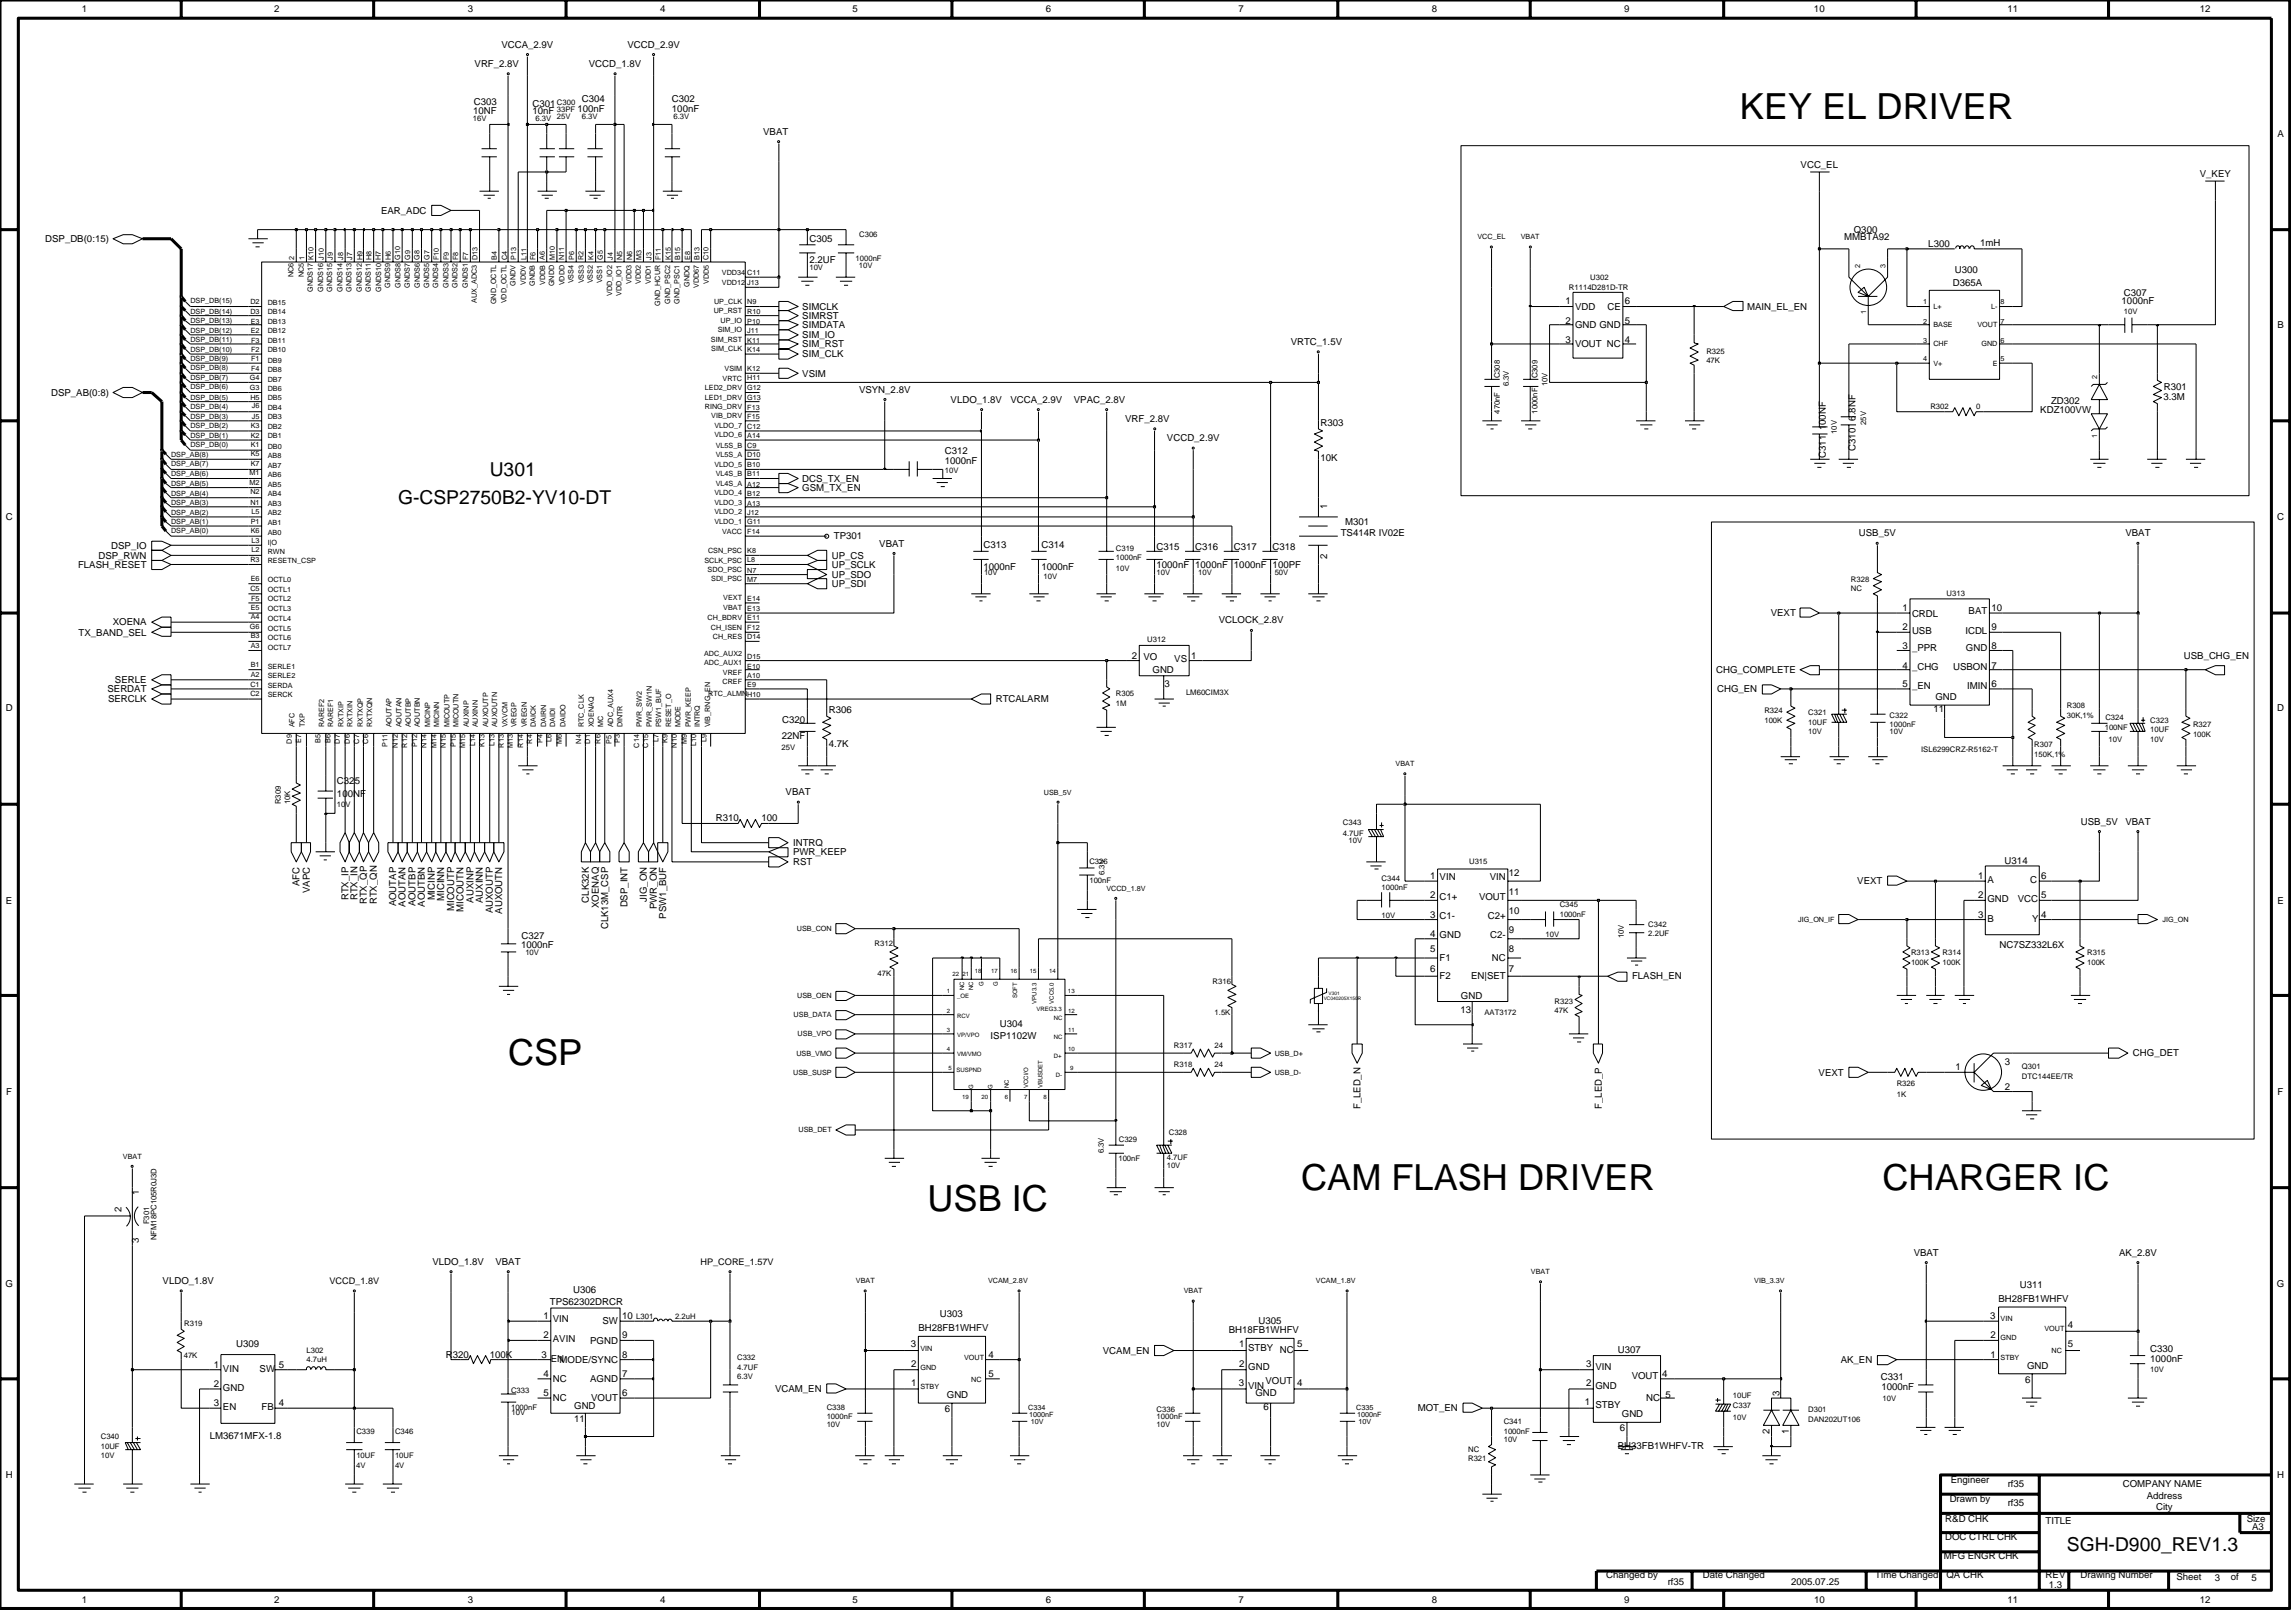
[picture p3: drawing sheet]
<svg xmlns="http://www.w3.org/2000/svg" width="192mm" height="135mm" viewBox="0 0 192 135" stroke-linecap="round" stroke-linejoin="round" font-family="sans-serif">
<defs><g id="words">
<g font-size="3">
<text x="145.5" y="10">KEY EL DRIVER</text>
<text x="42.5" y="89">CSP</text>
<text x="77.6" y="101.2">USB IC</text>
<text x="108.8" y="99.4">CAM FLASH DRIVER</text>
<text x="157.4" y="99.4">CHARGER IC</text>
</g>
<g font-size="1.6">
<text x="41" y="39.8">U301</text>
<text x="33.3" y="42.2">G-CSP2750B2-YV10-DT</text>
<text x="172.8" y="129.7">SGH-D900_REV1.3</text>
</g>
<g font-size=".8">
<text x="6.8" y="1">1</text>
<text x="22.9" y="1">2</text>
<text x="39.1" y="1">3</text>
<text x="39.7" y="5.6">VRF_2.8V</text>
<text x="41.9" y="4">VCCA_2.9V</text>
<text x="49.2" y="5.6">VCCD_1.8V</text>
<text x="52.5" y="4">VCCD_2.9V</text>
<text x="55.2" y="1">4</text>
<text x="71.3" y="1">5</text>
<text x="87.5" y="1">6</text>
<text x="103.6" y="1">7</text>
<text x="119.7" y="1">8</text>
<text x="135.8" y="1">9</text>
<text x="151.7" y="1">10</text>
<text x="167.9" y="1">11</text>
<text x="184" y="1">12</text>
<text x="39.6" y="9.6">10NF</text>
<text x="39.6" y="8.8">C303</text>
<text x="44.5" y="9">C301</text>
<text x="44.5" y="9.6">10nF</text>
<text x="48.3" y="9.3">100nF</text>
<text x="48.6" y="8.5">C304</text>
<text x="56.2" y="9.4">100nF</text>
<text x="56.2" y="8.5">C302</text>
<text x="63.8" y="11.3">VBAT</text>
<text x="190.4" y="11.4">A</text>
<text x="31.9" y="17.9">EAR_ADC</text>
<text x="150.6" y="14.1">VCC_EL</text>
<text x="184" y="14.8">V_KEY</text>
<text x="3.8" y="20.2">DSP_DB(0:15)</text>
<text x="67.7" y="22">2.2UF</text>
<text x="67.7" y="20.2">C305</text>
<text x="154.2" y="20.1">MMBTA92</text>
<text x="155" y="19.5">Q300</text>
<text x="161.2" y="20.6">L300</text>
<text x="163.3" y="23.9">D365A</text>
<text x="163.5" y="22.8">U300</text>
<text x="165.6" y="20.5">1mH</text>
<text x="67.1" y="29">SIM_RST</text>
<text x="67.1" y="28.3">SIM_IO</text>
<text x="67.1" y="29.9">SIM_CLK</text>
<text x="67.1" y="25.9">SIMCLK</text>
<text x="67.1" y="27.4">SIMDATA</text>
<text x="67.1" y="26.7">SIMRST</text>
<text x="107.9" y="28.8">VRTC_1.5V</text>
<text x="130.9" y="25.4">1</text>
<text x="130.9" y="28.7">3</text>
<text x="130.9" y="27.1">2</text>
<text x="131.7" y="25.9">VDD</text>
<text x="131.7" y="29">VOUT NC</text>
<text x="131.7" y="27.4">GND GND</text>
<text x="134.4" y="25.9">CE</text>
<text x="135.9" y="28.7">4</text>
<text x="135.9" y="25.4">6</text>
<text x="135.9" y="27.1">5</text>
<text x="146.1" y="25.9">MAIN_EL_EN</text>
<text x="177.4" y="25.4">1000nF</text>
<text x="177.6" y="24.8">C307</text>
<text x="190.4" y="27.4">B</text>
<text x="4.3" y="33.1">DSP_AB(0:8)</text>
<text x="67.1" y="31.5">VSIM</text>
<text x="71.8" y="32.8">VSYN_2.8V</text>
<text x="79.5" y="33.7">VLDO_1.8V</text>
<text x="84.5" y="33.7">VCCA_2.9V</text>
<text x="89.8" y="33.7">VPAC_2.8V</text>
<text x="94.1" y="35.3">VRF_2.8V</text>
<text x="110.4" y="35.6">R303</text>
<text x="152.7" y="36" transform="rotate(-90 152.7 36)">100NF</text>
<text x="155.2" y="35.2" transform="rotate(-90 155.2 35.2)">6.8NF</text>
<text x="170.6" y="34.5">KDZ100VW</text>
<text x="171.5" y="33.8">ZD302</text>
<text x="180.9" y="33.4">3.3M</text>
<text x="180.9" y="32.6">R301</text>
<text x="67.1" y="41">GSM_TX_EN</text>
<text x="67.1" y="40.3">DCS_TX_EN</text>
<text x="79" y="38">C312</text>
<text x="79" y="38.8">1000nF</text>
<text x="97.6" y="36.9">VCCD_2.9V</text>
<text x="110.4" y="38.6">10K</text>
<text x="152.7" y="38.3" transform="rotate(-90 152.7 38.3)">C311</text>
<text x="155.2" y="37.7" transform="rotate(-90 155.2 37.7)">C310</text>
<text x=".5" y="43.5">C</text>
<text x="6.5" y="47.5">FLASH_RESET</text>
<text x="8.2" y="46.7">DSP_RWN</text>
<text x="9.3" y="45.8">DSP_IO</text>
<text x="69.6" y="47.5">UP_SCLK</text>
<text x="69.6" y="46.7">UP_CS</text>
<text x="69.7" y="45.1">TP301</text>
<text x="73.5" y="45.7">VBAT</text>
<text x="82.2" y="45.8">C313</text>
<text x="82.2" y="47.6">1000nF</text>
<text x="87.1" y="45.8">C314</text>
<text x="87.1" y="47.6">1000nF</text>
<text x="96.7" y="46">C315</text>
<text x="96.7" y="47.4">1000nF 1000nF 1000nF 100PF</text>
<text x="99.9" y="46">C316</text>
<text x="103.2" y="46">C317</text>
<text x="106.4" y="46">C318</text>
<text x="111" y="46.7" transform="rotate(-90 111 46.7)">2</text>
<text x="111" y="42.5" transform="rotate(-90 111 42.5)">1</text>
<text x="112.1" y="44.8">TS414R IV02E</text>
<text x="112.5" y="43.9">M301</text>
<text x="155.4" y="44.8">USB_5V</text>
<text x="177.7" y="44.8">VBAT</text>
<text x="190.4" y="43.5">C</text>
<text x="6.6" y="53.1">TX_BAND_SEL</text>
<text x="9.4" y="52.3">XOENA</text>
<text x="69.6" y="48.3">UP_SDO</text>
<text x="69.6" y="49.1">UP_SDI</text>
<text x="101.9" y="52.1">VCLOCK_2.8V</text>
<text x="148.1" y="51.5">VEXT</text>
<text x="159.1" y="51.1">1</text>
<text x="159.1" y="52.7">2</text>
<text x="159.9" y="51.6">CRDL</text>
<text x="159.9" y="52.9">USB</text>
<text x="164.3" y="52.9">ICDL</text>
<text x="164.6" y="51.3">BAT</text>
<text x="166.5" y="51.1">10</text>
<text x="166.5" y="52.7">9</text>
<text x=".5" y="59.5">D</text>
<text x="9" y="57.9">SERDAT</text>
<text x="9" y="58.7">SERCLK</text>
<text x="9.6" y="57.1">SERLE</text>
<text x="69.3" y="59.6">R306</text>
<text x="83.3" y="58.7">RTCALARM</text>
<text x="94.6" y="55">2</text>
<text x="95.6" y="55.1">VO</text>
<text x="96.4" y="56.2">GND</text>
<text x="97.4" y="57.4">3</text>
<text x="98.2" y="55.3">VS</text>
<text x="99.6" y="55">1</text>
<text x="143.5" y="56.2">CHG_COMPLETE</text>
<text x="143.6" y="57.9">CHG_EN</text>
<text x="159.1" y="55.9">4</text>
<text x="159.1" y="57.4">5</text>
<text x="159.1" y="54.3">3</text>
<text x="159.9" y="56">_CHG</text>
<text x="159.9" y="57.6">_EN</text>
<text x="159.9" y="54.4">_PPR</text>
<text x="161.7" y="59.5">11</text>
<text x="161.8" y="58.5">GND</text>
<text x="163.3" y="56">USBON</text>
<text x="164.4" y="54.4">GND</text>
<text x="164.5" y="57.6">IMIN</text>
<text x="166.5" y="55.9">7</text>
<text x="166.5" y="54.3">8</text>
<text x="166.5" y="57.4">6</text>
<text x="182.6" y="55.1">USB_CHG_EN</text>
<text x="190.4" y="59.5">D</text>
<text x="28.2" y="65.6">C325</text>
<text x="65.4" y="61.8">22NF</text>
<text x="65.4" y="60.5">C320</text>
<text x="69.3" y="62.4">4.7K</text>
<text x="28.2" y="66.6">100NF</text>
<text x="59.9" y="68.7">R310</text>
<text x="63.7" y="68.7">100</text>
<text x="65.7" y="66.5">VBAT</text>
<text x="66.3" y="70.7">INTRQ</text>
<text x="66.3" y="71.5">PWR_KEEP</text>
<text x="174" y="68.9">USB_5V</text>
<text x="177.7" y="68.9">VBAT</text>
<text x=".5" y="75.5">E</text>
<text x="25" y="74.1" transform="rotate(-90 25 74.1)">AFC</text>
<text x="25.9" y="74.6" transform="rotate(-90 25.9 74.6)">VAPC</text>
<text x="29.1" y="75.2" transform="rotate(-90 29.1 75.2)">RTX_IP</text>
<text x="29.9" y="75.2" transform="rotate(-90 29.9 75.2)">RTX_IN</text>
<text x="30.7" y="75.6" transform="rotate(-90 30.7 75.6)">RTX_QP</text>
<text x="31.5" y="75.6" transform="rotate(-90 31.5 75.6)">RTX_QN</text>
<text x="33.1" y="75.8" transform="rotate(-90 33.1 75.8)">AOUTAP</text>
<text x="33.9" y="75.8" transform="rotate(-90 33.9 75.8)">AOUTAN</text>
<text x="34.8" y="75.8" transform="rotate(-90 34.8 75.8)">AOUTBP</text>
<text x="35.5" y="75.8" transform="rotate(-90 35.5 75.8)">AOUTBN</text>
<text x="36.4" y="75.3" transform="rotate(-90 36.4 75.3)">MICINP</text>
<text x="37.1" y="75.3" transform="rotate(-90 37.1 75.3)">MICINN</text>
<text x="38" y="76.2" transform="rotate(-90 38 76.2)">MICOUTP</text>
<text x="38.8" y="76.2" transform="rotate(-90 38.8 76.2)">MICOUTN</text>
<text x="39.6" y="75.4" transform="rotate(-90 39.6 75.4)">AUXINP</text>
<text x="40.4" y="75.5" transform="rotate(-90 40.4 75.5)">AUXINN</text>
<text x="41.2" y="76.3" transform="rotate(-90 41.2 76.3)">AUXOUTP</text>
<text x="42" y="76.4" transform="rotate(-90 42 76.4)">AUXOUTN</text>
<text x="49.2" y="75.4" transform="rotate(-90 49.2 75.4)">CLK32K</text>
<text x="50.1" y="75.9" transform="rotate(-90 50.1 75.9)">XOENAQ</text>
<text x="50.8" y="77.7" transform="rotate(-90 50.8 77.7)">CLK13M_CSP</text>
<text x="52.5" y="75.8" transform="rotate(-90 52.5 75.8)">DSP_INT</text>
<text x="54.1" y="75.4" transform="rotate(-90 54.1 75.4)">JIG_ON</text>
<text x="54.9" y="76" transform="rotate(-90 54.9 76)">PWR_ON</text>
<text x="55.7" y="76.8" transform="rotate(-90 55.7 76.8)">PSW1_BUF</text>
<text x="66.3" y="72.3">RST</text>
<text x="119.6" y="73.5">1</text>
<text x="119.6" y="75.1">2</text>
<text x="119.6" y="76.7">3</text>
<text x="120.4" y="73.6">VIN</text>
<text x="120.4" y="75.2">C1+</text>
<text x="120.4" y="76.8">C1-</text>
<text x="123.7" y="75.2">VOUT</text>
<text x="124.4" y="76.8">C2+</text>
<text x="124.6" y="73.6">VIN</text>
<text x="126.2" y="73.2">12</text>
<text x="126.2" y="74.8">11</text>
<text x="126.2" y="76.4">10</text>
<text x="126.2" y="78">9</text>
<text x="155.3" y="73.9">VEXT</text>
<text x="165.4" y="73.5">1</text>
<text x="165.4" y="76.7">3</text>
<text x="165.4" y="75.1">2</text>
<text x="166.2" y="73.8">A</text>
<text x="166.2" y="77">B</text>
<text x="166.2" y="75.4">GND</text>
<text x="167.6" y="72.2">U314</text>
<text x="168.7" y="75.4">VCC</text>
<text x="169.8" y="73.8">C</text>
<text x="169.9" y="77">Y</text>
<text x="170.7" y="73.5">6</text>
<text x="170.7" y="75.1">5</text>
<text x="170.7" y="76.7">4</text>
<text x="190.4" y="75.5">E</text>
<text x="43.6" y="79.2">1000nF</text>
<text x="43.6" y="78.5">C327</text>
<text x="119.6" y="81.2">6</text>
<text x="119.6" y="78.3">4</text>
<text x="119.6" y="79.6">5</text>
<text x="120.4" y="78.4">GND</text>
<text x="120.4" y="80.3">F1</text>
<text x="120.4" y="81.9">F2</text>
<text x="122.2" y="83.5">GND</text>
<text x="123" y="81.9">EN|SET</text>
<text x="124.6" y="78.4">C2-</text>
<text x="124.8" y="80.3">NC</text>
<text x="126.2" y="79.6">8</text>
<text x="126.2" y="81.2">7</text>
<text x="136.5" y="81.9">FLASH_EN</text>
<text x="167.2" y="79.2">NC7SZ332L6X</text>
<text x="82.8" y="86.8">ISP1102W</text>
<text x="83.6" y="85.8">U304</text>
<text x="122.1" y="84.6">13</text>
<text x="152.1" y="89.9">VEXT</text>
<text x="163.5" y="89.5">1</text>
<text x="167.6" y="89">3</text>
<text x="178.4" y="88.3">CHG_DET</text>
<text x=".5" y="91.5">F</text>
<text x="113.8" y="92.7" transform="rotate(-90 113.8 92.7)">F_LED_N</text>
<text x="133.9" y="92.7" transform="rotate(-90 133.9 92.7)">F_LED_P</text>
<text x="167.6" y="91.1">2</text>
<text x="190.5" y="91.5">F</text>
<text x="10.2" y="101.3" transform="rotate(-90 10.2 101.3)">2</text>
<text x="11.6" y="99.9" transform="rotate(-90 11.6 99.9)">1</text>
<text x=".5" y="107.6">G</text>
<text x="11.6" y="103.9" transform="rotate(-90 11.6 103.9)">3</text>
<text x="13.6" y="107.3">VLDO_1.8V</text>
<text x="27.5" y="107.3">VCCD_1.8V</text>
<text x="36.2" y="105.7">VLDO_1.8V</text>
<text x="41.4" y="105.7">VBAT</text>
<text x="58.6" y="105.7">HP_CORE_1.57V</text>
<text x="160" y="104.9">VBAT</text>
<text x="168.9" y="107.6">U311</text>
<text x="177.2" y="104.9">AK_2.8V</text>
<text x="190.4" y="107.6">G</text>
<text x="19.8" y="112.6">U309</text>
<text x="37.3" y="113.5">R320</text>
<text x="41" y="113.5">100K</text>
<text x="45.3" y="113.5">3</text>
<text x="45.4" y="110.3">1</text>
<text x="45.4" y="111.9">2</text>
<text x="46" y="109.1">TPS62302DRCR</text>
<text x="46.1" y="113.8">EN</text>
<text x="46.2" y="110.5">VIN</text>
<text x="46.2" y="112.1">AVIN</text>
<text x="46.8" y="113.9">MODE/SYNC</text>
<text x="47.9" y="108.1">U306</text>
<text x="49.3" y="112.3">PGND</text>
<text x="50.4" y="110.7">SW</text>
<text x="52" y="111.9">9</text>
<text x="52" y="110.3">10</text>
<text x="52" y="113.5">8</text>
<text x="76.2" y="112.6">3</text>
<text x="76.8" y="111.3">BH28FB1WHFV</text>
<text x="78.6" y="110.1">U303</text>
<text x="82.7" y="113.5">4</text>
<text x="92.2" y="113.1">VCAM_EN</text>
<text x="102.8" y="111.4">BH18FB1WHFV</text>
<text x="103.6" y="112.6">1</text>
<text x="104.4" y="112.9">STBY NC</text>
<text x="105.2" y="110.7">U305</text>
<text x="108.5" y="112.6">5</text>
<text x="135.3" y="113">U307</text>
<text x="153.9" y="113.9">AK_EN</text>
<text x="166.4" y="110.3">3</text>
<text x="166.4" y="111.9">2</text>
<text x="166.4" y="113.5">1</text>
<text x="167.1" y="108.8">BH28FB1WHFV</text>
<text x="172.9" y="112.6">5</text>
<text x="172.9" y="111">4</text>
<text x="179.8" y="113.8">1000nF</text>
<text x="179.8" y="113">C330</text>
<text x="17.9" y="117.5">3</text>
<text x="17.9" y="115.9">2</text>
<text x="17.9" y="114.3">1</text>
<text x="18.6" y="117.9">EN</text>
<text x="18.6" y="116.3">GND</text>
<text x="18.6" y="114.6">VIN</text>
<text x="21.7" y="114.6">SW</text>
<text x="21.9" y="117.9">FB</text>
<text x="23.3" y="117.5">4</text>
<text x="23.3" y="114.3">5</text>
<text x="45.4" y="115.1">4</text>
<text x="45.4" y="116.7">5</text>
<text x="46.2" y="115.5">NC</text>
<text x="46.2" y="117.1">NC</text>
<text x="48" y="117.8">GND</text>
<text x="48" y="118.8">11</text>
<text x="49.3" y="115.5">AGND</text>
<text x="49.4" y="117.1">VOUT</text>
<text x="52" y="116.7">6</text>
<text x="52" y="115.1">7</text>
<text x="64.8" y="116.4">VCAM_EN</text>
<text x="76.2" y="114.2">2</text>
<text x="76.2" y="115.8">1</text>
<text x="79" y="118">6</text>
<text x="79.2" y="116.8">GND</text>
<text x="82.7" y="115.1">5</text>
<text x="103.6" y="115.8">3</text>
<text x="103.6" y="114.2">2</text>
<text x="104.4" y="114.5">GND</text>
<text x="104.4" y="116.1">VIN</text>
<text x="105" y="116.7">GND</text>
<text x="105.7" y="117.8">6</text>
<text x="105.8" y="115.7">VOUT</text>
<text x="108.5" y="115.8">4</text>
<text x="118.6" y="118">MOT_EN</text>
<text x="132.5" y="117.4">1</text>
<text x="132.6" y="115.8">2</text>
<text x="132.6" y="114.2">3</text>
<text x="133.4" y="116.1">GND</text>
<text x="133.4" y="117.7">STBY</text>
<text x="133.4" y="114.5">VIN</text>
<text x="135.5" y="119.6">6</text>
<text x="135.6" y="118.4">GND</text>
<text x="136.4" y="115.2">VOUT</text>
<text x="137.7" y="117.1">NC</text>
<text x="139" y="115.1">4</text>
<text x="139.3" y="116.8">5</text>
<text x="148" y="119.9" transform="rotate(-90 148 119.9)">2</text>
<text x="148.8" y="116.7" transform="rotate(-90 148.8 116.7)">3</text>
<text x="149.6" y="119.9" transform="rotate(-90 149.6 119.9)">1</text>
<text x="157.3" y="115.4">C331</text>
<text x="157.3" y="116.2">1000nF</text>
<text x="169.3" y="115.6">6</text>
<text x="169.5" y="114.4">GND</text>
<text x=".5" y="123.5">H</text>
<text x="17.5" y="120.2">LM3671MFX-1.8</text>
<text x="135.3" y="121.1">BH33FB1WHFV-TR</text>
<text x="163" y="125.6">Drawn by</text>
<text x="163.1" y="124">Engineer</text>
<text x="167.9" y="124.3">rf35</text>
<text x="167.9" y="125.9">rf35</text>
<text x="177.5" y="124.3">COMPANY NAME</text>
<text x="179.5" y="125.3">Address</text>
<text x="190.4" y="123.5">H</text>
<text x="134.3" y="131.9">Changed by</text>
<text x="142.4" y="131.9">Date Changed</text>
<text x="156.8" y="131.9">Time Changed</text>
<text x="162.5" y="130.3">MFG ENGR CHK</text>
<text x="162.7" y="128.7">DOC CTRL CHK</text>
<text x="162.7" y="127.2">R&amp;D CHK</text>
<text x="162.8" y="131.9">QA CHK</text>
<text x="171" y="127.3">TITLE</text>
<text x="171.1" y="131.9">REV</text>
<text x="174" y="131.9">Drawing Number</text>
<text x="180.3" y="126.2">City</text>
<text x="187.9" y="127.2">Size</text>
<text x="188.3" y="127.8">A3</text>
<text x="6.8" y="133.9">1</text>
<text x="22.9" y="133.9">2</text>
<text x="39.1" y="133.9">3</text>
<text x="55.2" y="133.9">4</text>
<text x="71.3" y="133.9">5</text>
<text x="87.5" y="133.9">6</text>
<text x="103.6" y="133.9">7</text>
<text x="119.7" y="133.9">8</text>
<text x="135.8" y="133.9">9</text>
<text x="139.5" y="132.5">rf35</text>
<text x="149.8" y="132.5">2005.07.25</text>
<text x="151.7" y="133.9">10</text>
<text x="167.9" y="133.9">11</text>
<text x="171.3" y="132.8">1.3</text>
<text x="182" y="132.1">Sheet</text>
<text x="184" y="133.9">12</text>
<text x="185.2" y="132.2">3</text>
<text x="186.5" y="132.1">of</text>
<text x="188.3" y="132.2">5</text>
</g>
<g font-size=".6">
<text x="39.5" y="10.1">16V</text>
<text x="44.8" y="10.1">6.3V</text>
<text x="46.6" y="10">25V</text>
<text x="46.6" y="8.8">C300</text>
<text x="46.6" y="9.4">33PF</text>
<text x="48.6" y="10">6.3V</text>
<text x="56.3" y="10">6.3V</text>
<text x="24.6" y="23.2" transform="rotate(-90 24.6 23.2)">NC6</text>
<text x="24.6" y="21.7" transform="rotate(-90 24.6 21.7)">2</text>
<text x="25.4" y="23.2" transform="rotate(-90 25.4 23.2)">NC5</text>
<text x="25.5" y="21.7" transform="rotate(-90 25.5 21.7)">1</text>
<text x="26.2" y="21.7" transform="rotate(-90 26.2 21.7)">K10</text>
<text x="27.1" y="21.7" transform="rotate(-90 27.1 21.7)">J10</text>
<text x="27.8" y="21.7" transform="rotate(-90 27.8 21.7)">J9</text>
<text x="28.7" y="21.7" transform="rotate(-90 28.7 21.7)">J8</text>
<text x="29.5" y="21.7" transform="rotate(-90 29.5 21.7)">J7</text>
<text x="30.3" y="21.7" transform="rotate(-90 30.3 21.7)">H9</text>
<text x="31.1" y="21.7" transform="rotate(-90 31.1 21.7)">H8</text>
<text x="31.8" y="21.7" transform="rotate(-90 31.8 21.7)">H7</text>
<text x="32.7" y="21.7" transform="rotate(-90 32.7 21.7)">H6</text>
<text x="33.5" y="21.7" transform="rotate(-90 33.5 21.7)">G10</text>
<text x="34.3" y="21.7" transform="rotate(-90 34.3 21.7)">G9</text>
<text x="35.1" y="21.7" transform="rotate(-90 35.1 21.7)">G8</text>
<text x="35.9" y="21.7" transform="rotate(-90 35.9 21.7)">G7</text>
<text x="36.7" y="21.7" transform="rotate(-90 36.7 21.7)">F10</text>
<text x="37.5" y="21.7" transform="rotate(-90 37.5 21.7)">F9</text>
<text x="38.3" y="21.7" transform="rotate(-90 38.3 21.7)">F8</text>
<text x="39.2" y="21.7" transform="rotate(-90 39.2 21.7)">F7</text>
<text x="39.9" y="21.7" transform="rotate(-90 39.9 21.7)">D13</text>
<text x="41.5" y="21.7" transform="rotate(-90 41.5 21.7)">B4</text>
<text x="42.4" y="21.7" transform="rotate(-90 42.4 21.7)">C4</text>
<text x="43.1" y="23.9" transform="rotate(-90 43.1 23.9)">GNDV</text>
<text x="43.2" y="21.7" transform="rotate(-90 43.2 21.7)">P13</text>
<text x="44" y="23.8" transform="rotate(-90 44 23.8)">VDDV</text>
<text x="44" y="21.7" transform="rotate(-90 44 21.7)">L11</text>
<text x="44.7" y="23.9" transform="rotate(-90 44.7 23.9)">GNDB</text>
<text x="44.8" y="21.7" transform="rotate(-90 44.8 21.7)">F6</text>
<text x="45.5" y="21.7" transform="rotate(-90 45.5 21.7)">A6</text>
<text x="45.6" y="23.8" transform="rotate(-90 45.6 23.8)">VDDB</text>
<text x="46.3" y="23.9" transform="rotate(-90 46.3 23.9)">GNDD</text>
<text x="46.4" y="21.7" transform="rotate(-90 46.4 21.7)">M10</text>
<text x="47.2" y="21.7" transform="rotate(-90 47.2 21.7)">N11</text>
<text x="47.2" y="23.9" transform="rotate(-90 47.2 23.9)">VDDD</text>
<text x="48" y="23.7" transform="rotate(-90 48 23.7)">VSS4</text>
<text x="48" y="21.7" transform="rotate(-90 48 21.7)">P6</text>
<text x="48.8" y="21.7" transform="rotate(-90 48.8 21.7)">R2</text>
<text x="48.8" y="23.7" transform="rotate(-90 48.8 23.7)">VSS3</text>
<text x="49.6" y="23.7" transform="rotate(-90 49.6 23.7)">VSS2</text>
<text x="49.6" y="21.7" transform="rotate(-90 49.6 21.7)">K4</text>
<text x="50.3" y="23.7" transform="rotate(-90 50.3 23.7)">VSS1</text>
<text x="50.4" y="21.7" transform="rotate(-90 50.4 21.7)">G5</text>
<text x="51.3" y="21.7" transform="rotate(-90 51.3 21.7)">J4</text>
<text x="52" y="21.7" transform="rotate(-90 52 21.7)">N5</text>
<text x="52.8" y="23.8" transform="rotate(-90 52.8 23.8)">VDD3</text>
<text x="52.9" y="21.7" transform="rotate(-90 52.9 21.7)">N6</text>
<text x="53.6" y="23.8" transform="rotate(-90 53.6 23.8)">VDD2</text>
<text x="53.6" y="21.7" transform="rotate(-90 53.6 21.7)">M3</text>
<text x="54.4" y="23.8" transform="rotate(-90 54.4 23.8)">VDD1</text>
<text x="54.5" y="21.7" transform="rotate(-90 54.5 21.7)">J3</text>
<text x="55.3" y="21.7" transform="rotate(-90 55.3 21.7)">F11</text>
<text x="56.1" y="21.7" transform="rotate(-90 56.1 21.7)">K15</text>
<text x="56.9" y="21.7" transform="rotate(-90 56.9 21.7)">B15</text>
<text x="57.7" y="24" transform="rotate(-90 57.7 24)">GNDQ</text>
<text x="57.7" y="21.7" transform="rotate(-90 57.7 21.7)">E8</text>
<text x="58.5" y="21.7" transform="rotate(-90 58.5 21.7)">B13</text>
<text x="59.3" y="21.7" transform="rotate(-90 59.3 21.7)">C10</text>
<text x="59.3" y="23.8" transform="rotate(-90 59.3 23.8)">VDD5</text>
<text x="60.4" y="23.8">VDD12</text>
<text x="60.4" y="22.9">VDD34</text>
<text x="62.5" y="23.8">J13</text>
<text x="62.5" y="23">C11</text>
<text x="67.7" y="22.6">10V</text>
<text x="71.5" y="21.8">1000nF</text>
<text x="71.8" y="22.4">10V</text>
<text x="71.8" y="19.8">C306</text>
<text x="123.5" y="20">VCC_EL</text>
<text x="127.2" y="20">VBAT</text>
<text x="133" y="23.4">U302</text>
<text x="155.5" y="22.4" transform="rotate(-90 155.5 22.4)">2</text>
<text x="157.7" y="22.4" transform="rotate(-90 157.7 22.4)">3</text>
<text x="15.9" y="26.2">DSP_DB(14)</text>
<text x="15.9" y="27">DSP_DB(13)</text>
<text x="15.9" y="27.8">DSP_DB(12)</text>
<text x="15.9" y="28.6">DSP_DB(11)</text>
<text x="15.9" y="29.4">DSP_DB(10)</text>
<text x="15.9" y="25.4">DSP_DB(15)</text>
<text x="20.9" y="26.2">D3</text>
<text x="20.9" y="25.4">D2</text>
<text x="21" y="27.8">E2</text>
<text x="21" y="27.1">E3</text>
<text x="21" y="29.4">F2</text>
<text x="21" y="28.7">F3</text>
<text x="22.4" y="29.5">DB10</text>
<text x="22.4" y="28.7">DB11</text>
<text x="22.4" y="27.8">DB12</text>
<text x="22.4" y="27.1">DB13</text>
<text x="22.4" y="26.2">DB14</text>
<text x="22.4" y="25.5">DB15</text>
<text x="26.2" y="24.4" transform="rotate(-90 26.2 24.4)">GNDS17</text>
<text x="27" y="24.4" transform="rotate(-90 27 24.4)">GNDS16</text>
<text x="27.8" y="24.4" transform="rotate(-90 27.8 24.4)">GNDS15</text>
<text x="28.6" y="24.4" transform="rotate(-90 28.6 24.4)">GNDS14</text>
<text x="29.4" y="24.4" transform="rotate(-90 29.4 24.4)">GNDS13</text>
<text x="30.3" y="24.4" transform="rotate(-90 30.3 24.4)">GNDS12</text>
<text x="31" y="24.4" transform="rotate(-90 31 24.4)">GNDS11</text>
<text x="31.9" y="24.4" transform="rotate(-90 31.9 24.4)">GNDS10</text>
<text x="32.6" y="24.1" transform="rotate(-90 32.6 24.1)">GNDS9</text>
<text x="33.5" y="24.1" transform="rotate(-90 33.5 24.1)">GNDS8</text>
<text x="34.3" y="24.1" transform="rotate(-90 34.3 24.1)">GNDS7</text>
<text x="35.1" y="24.1" transform="rotate(-90 35.1 24.1)">GNDS6</text>
<text x="35.9" y="24.1" transform="rotate(-90 35.9 24.1)">GNDS5</text>
<text x="36.6" y="24.1" transform="rotate(-90 36.6 24.1)">GNDS4</text>
<text x="37.5" y="24.1" transform="rotate(-90 37.5 24.1)">GNDS3</text>
<text x="38.3" y="24.1" transform="rotate(-90 38.3 24.1)">GNDS2</text>
<text x="39.1" y="24.1" transform="rotate(-90 39.1 24.1)">GNDS1</text>
<text x="39.9" y="25.3" transform="rotate(-90 39.9 25.3)">AUX_ADC3</text>
<text x="41.5" y="25.4" transform="rotate(-90 41.5 25.4)">GND_OCTL</text>
<text x="42.3" y="25.4" transform="rotate(-90 42.3 25.4)">VDD_OCTL</text>
<text x="51.2" y="24.7" transform="rotate(-90 51.2 24.7)">VDD_IO2</text>
<text x="52" y="24.7" transform="rotate(-90 52 24.7)">VDD_IO1</text>
<text x="55.2" y="25.6" transform="rotate(-90 55.2 25.6)">GND_HCUR</text>
<text x="56.1" y="25.4" transform="rotate(-90 56.1 25.4)">GND_PSC2</text>
<text x="56.8" y="25.4" transform="rotate(-90 56.8 25.4)">GND_PSC1</text>
<text x="58.4" y="24.1" transform="rotate(-90 58.4 24.1)">VDD67</text>
<text x="59.4" y="28.6">SIM_RST</text>
<text x="59.5" y="29.4">SIM_CLK</text>
<text x="59.7" y="26.2">UP_RST</text>
<text x="59.7" y="25.4">UP_CLK</text>
<text x="60" y="27.8">SIM_IO</text>
<text x="60.2" y="27">UP_IO</text>
<text x="62.5" y="29.4">K14</text>
<text x="62.5" y="27.8">J11</text>
<text x="62.5" y="25.4">N9</text>
<text x="62.5" y="27.1">P10</text>
<text x="62.5" y="26.2">R10</text>
<text x="62.5" y="28.7">K11</text>
<text x="131.2" y="24.2">R1114D281D-TR</text>
<text x="142.7" y="29.6">R325</text>
<text x="156.1" y="26.2" transform="rotate(-90 156.1 26.2)">1</text>
<text x="160.8" y="27.1">2</text>
<text x="160.8" y="28.7">3</text>
<text x="160.8" y="25.4">1</text>
<text x="161.7" y="28.9">CHF</text>
<text x="161.7" y="25.8">L+</text>
<text x="161.7" y="27.3">BASE</text>
<text x="165.4" y="27.3">VOUT</text>
<text x="165.7" y="28.9">GND</text>
<text x="166.5" y="25.8">L-</text>
<text x="167.3" y="28.7">6</text>
<text x="167.3" y="25.4">8</text>
<text x="167.3" y="27.1">7</text>
<text x="177.6" y="26.2">10V</text>
<text x="15.9" y="33.4">DSP_DB(5)</text>
<text x="15.9" y="34.2">DSP_DB(4)</text>
<text x="15.9" y="35">DSP_DB(3)</text>
<text x="15.9" y="35.8">DSP_DB(2)</text>
<text x="15.9" y="30.2">DSP_DB(9)</text>
<text x="15.9" y="30.9">DSP_DB(8)</text>
<text x="15.9" y="31.8">DSP_DB(7)</text>
<text x="15.9" y="32.6">DSP_DB(6)</text>
<text x="20.9" y="32.6">G3</text>
<text x="20.9" y="31.8">G4</text>
<text x="20.9" y="33.4">H5</text>
<text x="21" y="35.7">K3</text>
<text x="21" y="31">F4</text>
<text x="21" y="30.2">F1</text>
<text x="21.1" y="35">J5</text>
<text x="21.1" y="34.1">J6</text>
<text x="22.4" y="32.7">DB6</text>
<text x="22.4" y="31.9">DB7</text>
<text x="22.4" y="31.1">DB8</text>
<text x="22.4" y="30.3">DB9</text>
<text x="22.4" y="35.9">DB2</text>
<text x="22.4" y="35">DB3</text>
<text x="22.4" y="34.3">DB4</text>
<text x="22.4" y="33.4">DB5</text>
<text x="58.9" y="33.4">LED1_DRV</text>
<text x="58.9" y="32.6">LED2_DRV</text>
<text x="58.9" y="34.2">RING_DRV</text>
<text x="59.5" y="35">VIB_DRV</text>
<text x="59.7" y="35.8">VLDO_7</text>
<text x="60.4" y="31.8">VRTC</text>
<text x="60.6" y="31">VSIM</text>
<text x="62.5" y="31.8">H11</text>
<text x="62.5" y="31">K12</text>
<text x="62.5" y="35.8">C12</text>
<text x="62.5" y="34.2">F13</text>
<text x="62.5" y="33.4">G13</text>
<text x="62.5" y="32.6">G12</text>
<text x="62.5" y="35">F15</text>
<text x="125.4" y="34.6" transform="rotate(-90 125.4 34.6)">470nF</text>
<text x="125.4" y="31.6" transform="rotate(-90 125.4 31.6)">C308</text>
<text x="126.2" y="32.3" transform="rotate(-90 126.2 32.3)">6.3V</text>
<text x="128.6" y="34.6" transform="rotate(-90 128.6 34.6)">1000nF</text>
<text x="128.6" y="31.6" transform="rotate(-90 128.6 31.6)">C309</text>
<text x="129.4" y="32.3" transform="rotate(-90 129.4 32.3)">10V</text>
<text x="142.7" y="30.4">47K</text>
<text x="156.1" y="35.5" transform="rotate(-90 156.1 35.5)">25V</text>
<text x="160.8" y="30.2">4</text>
<text x="161.4" y="34.2">R302</text>
<text x="161.7" y="30.6">V+</text>
<text x="165.2" y="34.2">0</text>
<text x="166.6" y="30.6">E</text>
<text x="167.3" y="30.2">5</text>
<text x="175.4" y="31.7" transform="rotate(-90 175.4 31.7)">2</text>
<text x="14.3" y="38.2">DSP_AB(8)</text>
<text x="14.3" y="39">DSP_AB(7)</text>
<text x="14.3" y="39.8">DSP_AB(6)</text>
<text x="14.3" y="40.6">DSP_AB(5)</text>
<text x="14.3" y="41.4">DSP_AB(4)</text>
<text x="15.9" y="36.6">DSP_DB(1)</text>
<text x="15.9" y="37.4">DSP_DB(0)</text>
<text x="20.9" y="40.6">M2</text>
<text x="20.9" y="39.7">M1</text>
<text x="20.9" y="41.3">N2</text>
<text x="21" y="39">K7</text>
<text x="21" y="38.1">K5</text>
<text x="21" y="37.4">K1</text>
<text x="21" y="36.6">K2</text>
<text x="22.4" y="41.5">AB4</text>
<text x="22.4" y="40.7">AB5</text>
<text x="22.4" y="39.9">AB6</text>
<text x="22.4" y="39.1">AB7</text>
<text x="22.4" y="38.2">AB8</text>
<text x="22.4" y="36.6">DB1</text>
<text x="22.4" y="37.5">DB0</text>
<text x="59.7" y="36.6">VLDO_6</text>
<text x="59.7" y="41.4">VLDO_4</text>
<text x="59.7" y="39">VLDO_5</text>
<text x="59.8" y="40.6">VL4S_A</text>
<text x="59.8" y="39.8">VL4S_B</text>
<text x="59.8" y="38.2">VL5S_A</text>
<text x="59.8" y="37.4">VL5S_B</text>
<text x="62.5" y="39.1">B10</text>
<text x="62.5" y="36.6">A14</text>
<text x="62.5" y="40.7">A12</text>
<text x="62.5" y="39.8">B11</text>
<text x="62.5" y="38.2">D10</text>
<text x="62.5" y="37.5">C9</text>
<text x="62.5" y="41.4">B12</text>
<text x="79" y="39.6">10V</text>
<text x="153.6" y="36.3" transform="rotate(-90 153.6 36.3)">10V</text>
<text x="175.4" y="36.6" transform="rotate(-90 175.4 36.6)">1</text>
<text x="14.3" y="42.2">DSP_AB(3)</text>
<text x="14.3" y="43">DSP_AB(2)</text>
<text x="14.3" y="43.8">DSP_AB(1)</text>
<text x="14.3" y="44.6">DSP_AB(0)</text>
<text x="20.9" y="42.2">N1</text>
<text x="20.9" y="47">R3</text>
<text x="21" y="44.5">K6</text>
<text x="21" y="43.8">P1</text>
<text x="21" y="42.9">L5</text>
<text x="21" y="46.1">L2</text>
<text x="21" y="45.4">L3</text>
<text x="22.4" y="43.9">AB1</text>
<text x="22.4" y="43.1">AB2</text>
<text x="22.4" y="42.3">AB3</text>
<text x="22.4" y="46.3">RWN</text>
<text x="22.4" y="44.7">AB0</text>
<text x="22.4" y="45.5">I|O</text>
<text x="22.4" y="47">RESETN_CSP</text>
<text x="58.9" y="47">SCLK_PSC</text>
<text x="59.2" y="47.8">SDO_PSC</text>
<text x="59.2" y="46.2">CSN_PSC</text>
<text x="59.7" y="43.8">VLDO_1</text>
<text x="59.7" y="43">VLDO_2</text>
<text x="59.7" y="42.2">VLDO_3</text>
<text x="60.4" y="44.6">VACC</text>
<text x="62.5" y="44.6">F14</text>
<text x="62.5" y="47">L8</text>
<text x="62.5" y="47.9">N7</text>
<text x="62.5" y="43.8">G11</text>
<text x="62.5" y="43">J12</text>
<text x="62.5" y="42.3">A13</text>
<text x="62.5" y="46.2">K8</text>
<text x="93.3" y="46.1">C319</text>
<text x="93.3" y="47.7">10V</text>
<text x="93.3" y="46.8">1000nF</text>
<text x="20.9" y="52.6">G6</text>
<text x="20.9" y="49.4">C5</text>
<text x="21" y="48.6">E6</text>
<text x="21" y="51">E5</text>
<text x="21" y="51.7">A4</text>
<text x="21" y="53.3">B3</text>
<text x="21" y="50.2">F5</text>
<text x="22.4" y="49.5">OCTL1</text>
<text x="22.4" y="50.3">OCTL2</text>
<text x="22.4" y="51.1">OCTL3</text>
<text x="22.4" y="51.9">OCTL4</text>
<text x="22.4" y="52.7">OCTL5</text>
<text x="22.4" y="53.5">OCTL6</text>
<text x="22.4" y="48.6">OCTL0</text>
<text x="59.2" y="51.8">CH_BDRV</text>
<text x="59.4" y="52.6">CH_ISEN</text>
<text x="59.5" y="48.6">SDI_PSC</text>
<text x="59.6" y="53.4">CH_RES</text>
<text x="60.5" y="51">VBAT</text>
<text x="60.5" y="50.2">VEXT</text>
<text x="62.5" y="51.1">E13</text>
<text x="62.5" y="48.6">M7</text>
<text x="62.5" y="50.2">E14</text>
<text x="62.5" y="51.8">E11</text>
<text x="62.5" y="52.7">F12</text>
<text x="62.5" y="53.4">D14</text>
<text x="82.3" y="48">10V</text>
<text x="87.3" y="48.4">10V</text>
<text x="95.9" y="53.7">U312</text>
<text x="96.7" y="48">10V</text>
<text x="100.2" y="48">10V</text>
<text x="106.6" y="48">50V</text>
<text x="154.8" y="48.6">R328</text>
<text x="154.8" y="49.4">NC</text>
<text x="162.8" y="49.8">U313</text>
<text x="20.9" y="58.2">C2</text>
<text x="20.9" y="57.4">C1</text>
<text x="21" y="55.8">B1</text>
<text x="21" y="56.5">A2</text>
<text x="21" y="54.2">A3</text>
<text x="22.4" y="58.3">SERCK</text>
<text x="22.4" y="57.5">SERDA</text>
<text x="22.4" y="55.9">SERLE1</text>
<text x="22.4" y="56.7">SERLE2</text>
<text x="22.4" y="54.3">OCTL7</text>
<text x="58.9" y="54.8">ADC_AUX2</text>
<text x="58.9" y="55.6">ADC_AUX1</text>
<text x="59.2" y="58.2">RTC_ALMN</text>
<text x="60.4" y="57.2">CREF</text>
<text x="60.5" y="56.4">VREF</text>
<text x="62.5" y="56.6">A10</text>
<text x="62.5" y="58.3">H10</text>
<text x="62.5" y="55.9">E10</text>
<text x="62.5" y="55">D15</text>
<text x="62.5" y="57.4">E9</text>
<text x="93.3" y="59">1M</text>
<text x="93.3" y="58.2">R305</text>
<text x="99.2" y="58">LM60CIM3X</text>
<text x="147.5" y="59.6">R324</text>
<text x="151.2" y="59.8">C321</text>
<text x="172.8" y="59.2">R308</text>
<text x="24.4" y="62.2" transform="rotate(-90 24.4 62.2)">D9</text>
<text x="24.6" y="60.8" transform="rotate(-90 24.6 60.8)">AFC</text>
<text x="25.2" y="62.1" transform="rotate(-90 25.2 62.1)">E7</text>
<text x="25.5" y="60.8" transform="rotate(-90 25.5 60.8)">TXP</text>
<text x="26.8" y="62.1" transform="rotate(-90 26.8 62.1)">B5</text>
<text x="27.1" y="60.8" transform="rotate(-90 27.1 60.8)">RAREF2</text>
<text x="27.6" y="62.1" transform="rotate(-90 27.6 62.1)">B6</text>
<text x="27.9" y="60.8" transform="rotate(-90 27.9 60.8)">RAREF1</text>
<text x="28.4" y="62.2" transform="rotate(-90 28.4 62.2)">D7</text>
<text x="28.7" y="60.8" transform="rotate(-90 28.7 60.8)">RXTXIP</text>
<text x="29.3" y="62.2" transform="rotate(-90 29.3 62.2)">D6</text>
<text x="29.5" y="60.8" transform="rotate(-90 29.5 60.8)">RXTXIN</text>
<text x="30" y="62.2" transform="rotate(-90 30 62.2)">C7</text>
<text x="30.3" y="60.8" transform="rotate(-90 30.3 60.8)">RXTXQP</text>
<text x="30.8" y="62.2" transform="rotate(-90 30.8 62.2)">C6</text>
<text x="31.1" y="60.8" transform="rotate(-90 31.1 60.8)">RXTXQN</text>
<text x="32.4" y="62.5" transform="rotate(-90 32.4 62.5)">P11</text>
<text x="32.7" y="60.8" transform="rotate(-90 32.7 60.8)">AOUTAP</text>
<text x="33.3" y="62.5" transform="rotate(-90 33.3 62.5)">N12</text>
<text x="33.6" y="60.8" transform="rotate(-90 33.6 60.8)">AOUTAN</text>
<text x="34" y="62.5" transform="rotate(-90 34 62.5)">R12</text>
<text x="34.3" y="60.8" transform="rotate(-90 34.3 60.8)">AOUTBP</text>
<text x="34.9" y="62.5" transform="rotate(-90 34.9 62.5)">P12</text>
<text x="35.1" y="60.8" transform="rotate(-90 35.1 60.8)">AOUTBN</text>
<text x="35.7" y="62.5" transform="rotate(-90 35.7 62.5)">N14</text>
<text x="36" y="60.8" transform="rotate(-90 36 60.8)">MICINP</text>
<text x="36.5" y="62.6" transform="rotate(-90 36.5 62.6)">M14</text>
<text x="36.7" y="60.8" transform="rotate(-90 36.7 60.8)">MICINN</text>
<text x="37.3" y="62.5" transform="rotate(-90 37.3 62.5)">N15</text>
<text x="37.6" y="60.8" transform="rotate(-90 37.6 60.8)">MICOUTP</text>
<text x="38.1" y="62.5" transform="rotate(-90 38.1 62.5)">P15</text>
<text x="38.3" y="60.8" transform="rotate(-90 38.3 60.8)">MICOUTN</text>
<text x="38.9" y="62.6" transform="rotate(-90 38.9 62.6)">M15</text>
<text x="39.2" y="60.8" transform="rotate(-90 39.2 60.8)">AUXINP</text>
<text x="39.7" y="62.4" transform="rotate(-90 39.7 62.4)">L14</text>
<text x="40" y="60.8" transform="rotate(-90 40 60.8)">AUXINN</text>
<text x="40.5" y="62.5" transform="rotate(-90 40.5 62.5)">K13</text>
<text x="40.8" y="60.8" transform="rotate(-90 40.8 60.8)">AUXOUTP</text>
<text x="41.4" y="62.4" transform="rotate(-90 41.4 62.4)">L13</text>
<text x="41.6" y="60.8" transform="rotate(-90 41.6 60.8)">AUXOUTN</text>
<text x="42.1" y="62.5" transform="rotate(-90 42.1 62.5)">R13</text>
<text x="42.4" y="60.8" transform="rotate(-90 42.4 60.8)">VXVCM</text>
<text x="42.9" y="62.6" transform="rotate(-90 42.9 62.6)">M13</text>
<text x="43.2" y="60.8" transform="rotate(-90 43.2 60.8)">VREGP</text>
<text x="43.7" y="62.5" transform="rotate(-90 43.7 62.5)">R14</text>
<text x="44" y="60.8" transform="rotate(-90 44 60.8)">VREGN</text>
<text x="44.5" y="62.2" transform="rotate(-90 44.5 62.2)">R4</text>
<text x="44.8" y="60.8" transform="rotate(-90 44.8 60.8)">DAICK</text>
<text x="45.4" y="62.1" transform="rotate(-90 45.4 62.1)">P4</text>
<text x="45.7" y="60.8" transform="rotate(-90 45.7 60.8)">DAIRN</text>
<text x="46.1" y="62.1" transform="rotate(-90 46.1 62.1)">L6</text>
<text x="46.4" y="60.8" transform="rotate(-90 46.4 60.8)">DAIDI</text>
<text x="47" y="62.2" transform="rotate(-90 47 62.2)">M6</text>
<text x="47.3" y="60.8" transform="rotate(-90 47.3 60.8)">DAIDO</text>
<text x="48.6" y="62.2" transform="rotate(-90 48.6 62.2)">N4</text>
<text x="48.8" y="60.8" transform="rotate(-90 48.8 60.8)">RTC_CLK</text>
<text x="49.4" y="62.2" transform="rotate(-90 49.4 62.2)">D1</text>
<text x="49.7" y="60.8" transform="rotate(-90 49.7 60.8)">XOENAQ</text>
<text x="50.2" y="62.2" transform="rotate(-90 50.2 62.2)">R6</text>
<text x="50.4" y="60.8" transform="rotate(-90 50.4 60.8)">MC</text>
<text x="51.1" y="62.2" transform="rotate(-90 51.1 62.2)">P5</text>
<text x="51.3" y="60.8" transform="rotate(-90 51.3 60.8)">ADC_AUX4</text>
<text x="51.8" y="62.1" transform="rotate(-90 51.8 62.1)">P3</text>
<text x="52.1" y="60.8" transform="rotate(-90 52.1 60.8)">DINTR</text>
<text x="53.4" y="62.5" transform="rotate(-90 53.4 62.5)">C14</text>
<text x="53.7" y="60.8" transform="rotate(-90 53.7 60.8)">PWR_SW2</text>
<text x="54.2" y="62.5" transform="rotate(-90 54.2 62.5)">C15</text>
<text x="54.5" y="60.8" transform="rotate(-90 54.5 60.8)">PWR_SW1N</text>
<text x="55.1" y="62.1" transform="rotate(-90 55.1 62.1)">L7</text>
<text x="55.3" y="60.8" transform="rotate(-90 55.3 60.8)">PSW1_BUF</text>
<text x="55.8" y="62.1" transform="rotate(-90 55.8 62.1)">K9</text>
<text x="56.1" y="60.8" transform="rotate(-90 56.1 60.8)">RESET_O</text>
<text x="56.6" y="62.5" transform="rotate(-90 56.6 62.5)">N10</text>
<text x="56.9" y="60.8" transform="rotate(-90 56.9 60.8)">MODE</text>
<text x="57.4" y="62.2" transform="rotate(-90 57.4 62.2)">M9</text>
<text x="57.8" y="60.8" transform="rotate(-90 57.8 60.8)">PWR_KEEP</text>
<text x="58.2" y="62.4" transform="rotate(-90 58.2 62.4)">L10</text>
<text x="58.5" y="60.8" transform="rotate(-90 58.5 60.8)">INTRQ</text>
<text x="59.1" y="62.1" transform="rotate(-90 59.1 62.1)">L9</text>
<text x="59.4" y="60.8" transform="rotate(-90 59.4 60.8)">VIB_RNG_EN</text>
<text x="65.3" y="62.7">25V</text>
<text x="116.7" y="64">VBAT</text>
<text x="147.5" y="60.5">100K</text>
<text x="151.2" y="60.6">10UF</text>
<text x="151.2" y="61.4">10V</text>
<text x="158" y="60">C322</text>
<text x="158" y="60.8">1000nF</text>
<text x="158" y="61.4">10V</text>
<text x="160.7" y="62.9">ISL6299CRZ-R5162-T</text>
<text x="170.1" y="63.2">150K,1%</text>
<text x="170.1" y="62.4">R307</text>
<text x="172.8" y="60">30K,1%</text>
<text x="176" y="61.1">100NF</text>
<text x="176.1" y="60.2">C324</text>
<text x="176.3" y="62">10V</text>
<text x="179.8" y="62">10V</text>
<text x="179.8" y="61.2">10UF</text>
<text x="179.8" y="60.5">C323</text>
<text x="183.4" y="60.8">R327</text>
<text x="183.4" y="61.6">100K</text>
<text x="23.5" y="67.2" transform="rotate(-90 23.5 67.2)">R309</text>
<text x="24.3" y="67.2" transform="rotate(-90 24.3 67.2)">10K</text>
<text x="28.2" y="67.5">10V</text>
<text x="87.3" y="66.4">USB_5V</text>
<text x="112.3" y="69.8">4.7UF</text>
<text x="112.3" y="69">C343</text>
<text x="112.8" y="70.4">10V</text>
<text x="66.6" y="77.8">USB_CON</text>
<text x="91.1" y="73.8">100nF</text>
<text x="91.1" y="72.2">C326</text>
<text x="92.4" y="73.1" transform="rotate(-90 92.4 73.1)">6.3V</text>
<text x="92.5" y="74.4">VCCD_1.8V</text>
<text x="115.5" y="76.7">10V</text>
<text x="115.5" y="73.6">C344</text>
<text x="115.5" y="74.4">1000nF</text>
<text x="122.9" y="72.3">U315</text>
<text x="130.4" y="75.8">C345</text>
<text x="130.4" y="76.6">1000nF</text>
<text x="137.8" y="77.4">C342</text>
<text x="150.4" y="77.1">JIG_ON_IF</text>
<text x="180.8" y="77.1">JIG_ON</text>
<text x="43.9" y="79.8">10V</text>
<text x="66.7" y="83.4">USB_OEN</text>
<text x="73.1" y="79.1">R312</text>
<text x="73.4" y="81.6">47K</text>
<text x="101.4" y="82.3">R316</text>
<text x="129.2" y="78.3">10V</text>
<text x="130" y="83.9">R323</text>
<text x="135.8" y="78.4" transform="rotate(-90 135.8 78.4)">10V</text>
<text x="137.8" y="78.2">2.2UF</text>
<text x="159.8" y="80.7">100K</text>
<text x="159.8" y="79.8">R313</text>
<text x="162.4" y="80.7">100K</text>
<text x="162.4" y="79.8">R314</text>
<text x="174.5" y="80.7">100K</text>
<text x="174.5" y="79.8">R315</text>
<text x="66.3" y="89.8">USB_SUSP</text>
<text x="66.4" y="85">USB_DATA</text>
<text x="66.6" y="88.2">USB_VMO</text>
<text x="66.7" y="86.6">USB_VPO</text>
<text x="98.2" y="89.2">R318</text>
<text x="98.2" y="87.6">R317</text>
<text x="101.6" y="89.2">24</text>
<text x="101.6" y="84.8">1.5K</text>
<text x="101.6" y="87.6">24</text>
<text x="106.6" y="88.2">USB_D+</text>
<text x="106.6" y="89.8">USB_D-</text>
<text x="124.1" y="84.8">AAT3172</text>
<text x="130" y="84.6">47K</text>
<text x="169.1" y="89.3">Q301</text>
<text x="66.8" y="94.6">USB_DET</text>
<text x="93.6" y="95.5">C329</text>
<text x="97.7" y="94.9">C328</text>
<text x="158.6" y="91.7">1K</text>
<text x="158.6" y="90.8">R326</text>
<text x="169.1" y="90.2">DTC144EE/TR</text>
<text x="10.3" y="96.8">VBAT</text>
<text x="92.3" y="96.4" transform="rotate(-90 92.3 96.4)">6.3V</text>
<text x="93.5" y="97.1">100nF</text>
<text x="97.6" y="97">4.7UF</text>
<text x="97.6" y="97.7">10V</text>
<text x="12.5" y="102.3" transform="rotate(-90 12.5 102.3)">F301</text>
<text x="13.1" y="103.7" transform="rotate(-90 13.1 103.7)">NFM18PC105R0J3D</text>
<text x="71.6" y="107.2">VBAT</text>
<text x="82.6" y="107.2">VCAM_2.8V</text>
<text x="110" y="107.2">VCAM_1.8V</text>
<text x="128" y="106.5">VBAT</text>
<text x="146.7" y="107.2">VIB_3.3V</text>
<text x="15.4" y="113.5">47K</text>
<text x="15.4" y="110.9">R319</text>
<text x="25.6" y="113.8">4.7uH</text>
<text x="25.6" y="113">L302</text>
<text x="53.2" y="110.3">L301</text>
<text x="56.4" y="110.3">2.2uH</text>
<text x="61.6" y="113.6">C332</text>
<text x="77" y="112.9">VIN</text>
<text x="80.6" y="113.6">VOUT</text>
<text x="99" y="108.1">VBAT</text>
<text x="167.3" y="112">GND</text>
<text x="167.3" y="110.4">VIN</text>
<text x="167.3" y="113.6">STBY</text>
<text x="171" y="111.3">VOUT</text>
<text x="171.5" y="113">NC</text>
<text x="29.8" y="119.9">C339</text>
<text x="33" y="119.9">C346</text>
<text x="42.7" y="116.4">C333</text>
<text x="42.7" y="117.9">1000nF</text>
<text x="42.8" y="118.3">10V</text>
<text x="61.6" y="114.5">4.7UF</text>
<text x="61.6" y="115.2">6.3V</text>
<text x="69.1" y="119.3">10V</text>
<text x="69.1" y="118.6">1000nF</text>
<text x="69.1" y="117.9">C338</text>
<text x="77" y="114.5">GND</text>
<text x="77" y="116.1">STBY</text>
<text x="81.2" y="115.5">NC</text>
<text x="86" y="117.8">C334</text>
<text x="86.1" y="118.4">1000nF</text>
<text x="86.2" y="119">10V</text>
<text x="96.7" y="119.3">10V</text>
<text x="96.7" y="118">C336</text>
<text x="96.7" y="118.6">1000nF</text>
<text x="113.4" y="117.8">C335</text>
<text x="113.5" y="118.4">1000nF</text>
<text x="113.6" y="119">10V</text>
<text x="125.7" y="119.9">1000nF</text>
<text x="125.7" y="119">C341</text>
<text x="144.9" y="118.7">10V</text>
<text x="144.9" y="116.9">10UF</text>
<text x="144.9" y="117.7">C337</text>
<text x="151.2" y="118.9">DAN202UT106</text>
<text x="151.2" y="118">D301</text>
<text x="157.4" y="117.1">10V</text>
<text x="179.8" y="114.7">10V</text>
<text x="8.4" y="120.2">C340</text>
<text x="8.4" y="121.1">10UF</text>
<text x="8.4" y="121.8">10V</text>
<text x="29.8" y="122.7">4V</text>
<text x="29.8" y="121.8">10UF</text>
<text x="33" y="122.7">4V</text>
<text x="33" y="121.8">10UF</text>
<text x="122.8" y="121.3">NC</text>
<text x="122.8" y="122.1">R321</text>
<text x="125.7" y="120.5">10V</text>
</g>
<g font-size=".5">
<text x="79.2" y="83">1</text>
<text x="79.6" y="81.6">22</text>
<text x="80" y="83.4">_OE</text>
<text x="80.5" y="81.6">21</text>
<text x="80.6" y="82.8" transform="rotate(-90 80.6 82.8)">NC</text>
<text x="81.4" y="82.8" transform="rotate(-90 81.4 82.8)">NC</text>
<text x="81.5" y="81.3">18</text>
<text x="82.2" y="82.4" transform="rotate(-90 82.2 82.4)">G</text>
<text x="82.9" y="81.3">17</text>
<text x="83.4" y="82.4" transform="rotate(-90 83.4 82.4)">G</text>
<text x="84.5" y="81.3">16</text>
<text x="85.1" y="83.4" transform="rotate(-90 85.1 83.4)">SOFT</text>
<text x="86.1" y="81.3">15</text>
<text x="86.7" y="83.9" transform="rotate(-90 86.7 83.9)">VPU3.3</text>
<text x="87.7" y="81.3">14</text>
<text x="88.1" y="83.9" transform="rotate(-90 88.1 83.9)">VCC5.0</text>
<text x="89.3" y="83">13</text>
<text x="79.2" y="87.8">4</text>
<text x="79.2" y="86.2">3</text>
<text x="79.2" y="84.6">2</text>
<text x="79.3" y="89.5">5</text>
<text x="80" y="89.6">SUSPND</text>
<text x="80" y="88.3">VM/VMO</text>
<text x="80" y="86.7">VP/VPO</text>
<text x="80" y="85.1">RCV</text>
<text x="86.7" y="84.5">VREG3.3</text>
<text x="88.1" y="86.8">NC</text>
<text x="88.1" y="85.2">NC</text>
<text x="88.1" y="88.4">D+</text>
<text x="89.3" y="86.2">11</text>
<text x="89.3" y="84.6">12</text>
<text x="89.3" y="87.8">10</text>
<text x="89.5" y="89.5">9</text>
<text x="80.5" y="91.8">19</text>
<text x="81.4" y="91" transform="rotate(-90 81.4 91)">G</text>
<text x="82.1" y="91.8">20</text>
<text x="83" y="91" transform="rotate(-90 83 91)">G</text>
<text x="84" y="91.8">6</text>
<text x="84.4" y="90.9" transform="rotate(-90 84.4 90.9)">NC</text>
<text x="85.6" y="91.8">7</text>
<text x="86" y="90.9" transform="rotate(-90 86 90.9)">VCCI/O</text>
<text x="87.2" y="91" transform="rotate(-90 87.2 91)">VBUSDET</text>
<text x="87.3" y="91.8">8</text>
<text x="88.3" y="90">D-</text>
</g>
<g font-size=".4">
<text x="110.7" y="83.5">VC040205X150R</text>
<text x="111.1" y="83.1">V301</text>
</g>
</g></defs>
<g fill="none" stroke="#000" stroke-width=".08">
<path d="M9.5 20l.8-.4h.8l.8 .4-.8 .4h-.8zM20.8 20h1.6M21.5 19.2v.8M36.1 17.2h.8l.8 .4-.8 .4h-.8zM40.1 16h1.6M40.3 13.1h1.2M40.3 12.4h1.2M40.4 16.3h1M40.8 16.6h.2M41 11.2v1.2M41 13.1v1.3M41 15.1v.9"/>
<path d="M42.5 6.3v1.6M44.1 4.7v1.6M45 16h1.6M45.1 13.1h1.3M45.1 12.4h1.3M45.3 16.3h.9M45.5 16.6h.4M45.7 11.2v1.2M45.7 13.1v1.3M45.7 15.1v.9M46.7 13.1h1.3M46.7 12.4h1.3"/>
<path d="M47.3 11.2v1.2M47.3 13.1v1.3M49 16h1.6M49.1 13.1h1.3M49.1 12.4h1.3M49.3 16.3h.9M49.6 16.6h.4M49.8 11.2v1.2M49.8 13.1v1.3M49.8 15.1v.9M51.4 6.3v1.6M54.7 4.7v1.6"/>
<path d="M55.4 16h1.6M55.6 13.1h1.3M55.6 12.4h1.3M55.8 16.3h.9M56.1 16.6h.3M56.2 11.2v1.2M56.2 13.1v1.3M56.2 15.1v.9M65.1 12v1.5M67.5 19.2v1.3M70.7 19.2v1.3M151.4 14.4h1.6"/>
<path d="M152.1 14.4v1.6M184.4 15.1h1.6M185.3 15.1v1.6M9.5 32.8l.8-.4h.8l.8 .4-.8 .4h-.8zM13.9 38.8l.4 .4M13.9 38l.4 .4M13.9 39.6l.4 .4M15.5 34l.4 .4M15.5 35.6l.4 .4M15.5 28.4l.4 .3M15.5 29.2l.4 .4M15.5 33.2l.4 .4"/>
<path d="M15.5 30l.4 .4M15.5 30.8l.4 .4M15.5 34.7l.4 .5M15.5 26.8l.4 .3M15.5 27.6l.4 .4M15.5 31.6l.4 .4M15.5 37.2l.4 .4M15.5 25.2l.4 .4M15.5 26l.4 .4M15.5 32.4l.4 .4M15.5 36.4l.4 .4M20.8 38.4h1.1"/>
<path d="M20.8 40h1.1M20.8 39.2h1.1M20.8 37.6h1.1M20.8 36.8h1.1M20.8 36h1.1M20.8 35.2h1.1M20.8 34.4h1.1M20.8 33.6h1.1M20.8 32.8h1.1M20.8 32h1.1M20.8 31.2h1.1M20.8 29.6h1.1"/>
<path d="M20.8 28.7h1.1M20.8 28h1.1M20.8 27.1h1.1M20.8 26.4h1.1M20.8 25.6h1.1M20.8 30.4h1.1M21.1 20.3h1M21.4 20.6h.3M21.9 21.9h40.4v39.4h-40.4zM24.8 20.8v1.1M25.6 20.8v1.1M26.4 20.8v1.1"/>
<path d="M27.2 20.8v1.1M28 20.8v1.1M28.9 20.8v1.1M29.6 20.8v1.1M30.4 20.8v1.1M31.2 20.8v1.1M32 20.8v1.1M32.9 20.8v1.1M33.6 20.8v1.1M34.5 20.8v1.1M35.2 20.8v1.1M36.1 20.8v1.1"/>
<path d="M36.9 20.8v1.1M37.7 20.8v1.1M38.5 20.8v1.1M39.3 20.8v1.1M40.1 20.8v1.1M41.7 20.8v1.1M42.5 20.8v1.1M43.3 20.8v1.1M44.1 20.8v1.1M45 20.8v1.1M45.7 20.8v1.1M46.6 20.8v1.1"/>
<path d="M47.3 20.8v1.1M48.2 20.8v1.1M49 20.8v1.1M49.8 20.8v1.1M50.6 20.8v1.1M51.4 20.8v1.1M52.2 20.8v1.1M53 20.8v1.1M53.8 20.8v1.1M54.7 20.8v1.1M55.4 20.8v1.1M56.2 20.8v1.1"/>
<path d="M57 20.8v1.1M57.8 20.8v1.1M58.7 20.8v1.1M59.4 20.8v1.1M62.3 23.2h1.2M62.3 38.4h1.2M62.3 40h1.2M62.3 39.2h1.2M62.3 37.6h1.2M62.3 36.8h1.2M62.3 36h1.2M62.3 35.2h1.2"/>
<path d="M62.3 34.4h1.2M62.3 33.6h1.2M62.3 32.8h1.2M62.3 32h1.2M62.3 31.2h1.2M62.3 29.6h1.2M62.3 28.7h1.2M62.3 28h1.2M62.3 27.1h1.2M62.3 26.4h1.2M62.3 25.6h1.2M62.3 24h1.2"/>
<path d="M65.1 28.4h.8l.8 .3-.8 .5h-.8zM65.1 29.2h.8l.8 .4-.8 .4h-.8zM65.1 25.2h.8l.8 .4-.8 .4h-.8zM65.1 26h.8l.8 .4-.8 .4h-.8zM65.1 30.8h.8l.8 .4-.8 .4h-.8zM65.1 26.8h.8l.8 .3-.8 .5h-.8zM65.1 39.6h.8l.8 .4-.8 .4h-.8zM65.1 27.6h.8l.8 .4-.8 .4h-.8zM66.7 23.2h1.7M66.8 20.5h1.4M66.8 21.1h1.4M67 23.5h1"/>
<path d="M67.3 23.8h.4M67.5 21.1v2.1M69.9 23.2h1.6M70.1 20.5h1.3M70.1 21.1h1.3M70.2 23.5h1.1M70.6 23.8h.3M70.7 21.1v2.1M74 33.6v1.6M74.7 39.2h1.3M76 38.6v1.2M76.7 39.2h1.3"/>
<path d="M76.7 38.6v1.2M78 40h1.6M78.8 39.2v.8M82.1 34.4v1.6M86.8 34.4v1.6M92.5 34.4v1.6M96.5 36v1.6M99.8 37.6v1.6M110.3 35.2v.6l.3 .2-.7 .3 .7 .3-.7 .3 .7 .4-.7 .3 .4 .1v.7M110.3 29.6v1.6M124 35.2h1.6M124.1 32.3h1.3"/>
<path d="M124.1 31.7h1.3M124.3 35.5h.9M124.6 35.8h.3M124.7 20.8v1.6M124.7 30.4v1.3M124.7 32.3v1.3M124.7 34.4v.8M127.2 35.2h1.6M127.4 32.3h1.2M127.4 31.7h1.2M127.5 35.5h1M127.8 35.8h.3"/>
<path d="M128 20.8v1.6M128 30.4v1.3M128 32.3v1.3M128 34.4v.8M130.4 28.7h1.1M130.4 27.1h1.1M130.4 25.6h1.1M131.5 24.4h4.2v5.5h-4.2zM135.7 28.7h1.1M135.7 27.1h1.1M135.7 25.6h1.1M136.8 35.2h1.6"/>
<path d="M137.2 35.5h1M137.5 35.8h.3M137.7 34.4v.8M140.9 35.2h1.6M141.2 35.5h1M141.5 35.8h.3M141.7 28v.7h.3l-.7 .4 .7 .3-.7 .4 .7 .3-.7 .3 .4 .1v.7M141.7 34.4v.8M144.1 25.6l.8-.4h.9v.8h-.9zM151.4 38.4h1.6M151.5 36.3h1.3M151.5 35.7h1.3"/>
<path d="M151.7 38.7h.9M152 39.1h.3M152.1 34.4v1.3M152.1 36.3v2.1M153.8 38.4h1.6M153.9 35.5h1.3M153.9 34.8h1.3M154.1 38.7h.9M154.4 39.1h.4M154.6 21.6v1.6l1.6 1.6M154.6 33.6v1.2M154.6 35.5v1.3"/>
<path d="M154.6 37.6v.8M155.4 24.4l.5-.4 .3 .8zM155.4 24.8h1.6M156.2 24.8v2.3M157.8 21.6v1.6l-1.6 1.6M160.2 28.7h1.1M160.2 27.1h1.1M160.2 25.6h1.1M160.2 30.4h1.1M161.3 24.3h5.9v7.4h-5.9zM162.6 34.4h.7l.2-.3 .3 .6 .3-.6 .3 .6 .3-.6 .4 .6 .1-.3h.6M162.6 20.8h.9"/>
<path d="M163.6 20.8v-.2l.1-.1 .1 .1 .1 .2M163.9 20.8v-.2l.2-.1 .1 .1v.2M164.3 20.8l.1-.2 .1-.1 .1 .1v.2M164.7 20.8l.1-.2 .1-.1 .1 .1 .1 .2M165.1 20.8h.7M167.2 28.7h1.1M167.2 27.1h1.1M167.2 25.6h1.1M167.2 30.4h1.1M174.8 38.4h1.5M174.9 34.6h1.3l-.6 1.2zM175 38.7h1.1"/>
<path d="M175.4 39.1h.3M175.6 31.2v.9M175.6 33.4v1.2M175.6 35.8v1M175.6 37.6v.8M175.6 32.1l.6 1.3h-1.3zM176.2 35.7l-.1 .1h-1.1l-.1 .2M176.2 32l-.1 .1h-1.1l-.1 .2M176.3 27.1h1.4M177.7 26.5v1.3M178.3 27.1h1.3M178.3 26.5v1.3"/>
<path d="M179.6 38.4h1.6M179.9 38.7h.9M180.2 39.1h.4M180.4 31.2v.6l.3 .2-.6 .3 .6 .3-.6 .4 .6 .2-.6 .4 .3 .1v.7M180.4 37.6v.8M182.8 38.4h1.6M183.1 38.7h1M183.5 39.1h.3M183.6 37.6v.8M12.7 52l.8-.4h.8v.8h-.8zM12.7 45.2h.8l.8 .4-.8 .4h-.8zM12.7 46h.8l.8 .4-.8 .4h-.8z"/>
<path d="M12.7 58.4l.8-.4h.8v.8h-.8zM12.7 52.8l.8-.4h.8v.8h-.8zM12.7 46.8h.8l.8 .4-.8 .4h-.8zM12.7 56.8l.8-.4h.8v.8h-.8zM12.7 57.6l.8-.4h.8v.8h-.8zM13.9 42.8l.4 .4M13.9 43.6l.4 .4M13.9 40.4l.4 .4M13.9 44.4l.4 .4M13.9 41.2l.4 .4M13.9 42l.4 .4M20.8 49.6h1.1"/>
<path d="M20.8 51.2h1.1M20.8 48.8h1.1M20.8 46.4h1.1M20.8 47.2h1.1M20.8 44.8h1.1M20.8 44h1.1M20.8 43.2h1.1M20.8 42.4h1.1M20.8 41.6h1.1M20.8 40.8h1.1M20.8 58.4h1.1M20.8 56h1.1"/>
<path d="M20.8 52h1.1M20.8 52.8h1.1M20.8 53.6h1.1M20.8 45.6h1.1M20.8 50.4h1.1M20.8 56.8h1.1M20.8 54.4h1.1M20.8 57.6h1.1M62.3 55.2h1.2M62.3 51.2h1.2M62.3 48h1.2M62.3 48.8h1.2"/>
<path d="M62.3 46.4h1.2M62.3 47.2h1.2M62.3 44.8h1.2M62.3 44h1.2M62.3 43.2h1.2M62.3 42.4h1.2M62.3 41.6h1.2M62.3 40.8h1.2M62.3 58.4h1.2M62.3 56h1.2M62.3 52h1.2M62.3 52.8h1.2"/>
<path d="M62.3 53.6h1.2M62.3 50.4h1.2M62.3 56.8h1.2M62.3 57.6h1.2M65.1 40.4h.8l.8 .4-.8 .4h-.8zM67.5 46.4l.9-.4h.7v.8h-.7zM67.5 47.2l.9-.4h.7v.8h-.7zM67.5 48.8l.9-.4h.7v.8h-.7zM67.5 47.6h.9l.7 .4-.7 .4h-.9zM67.5 59.2v1.3M69.1 59.2v.7l.4 .1-.7 .4 .7 .2-.7 .4 .7 .3-.7 .3 .3 .2v.6M74.7 46.4v1.6"/>
<path d="M78.3 40.3h1M78.7 40.7h.3M81.2 58.4l.9-.4h.7v.8h-.7zM81.2 49.6h1.6M81.4 46.8h1.3M81.4 46.1h1.3M81.6 49.9h.9M81.9 50.2h.3M82.1 44.8v1.3M82.1 46.8v1.2M82.1 48.8v.8M86.1 49.6h1.6"/>
<path d="M86.2 46.8h1.3M86.2 46.1h1.3M86.4 49.9h.9M86.7 50.2h.3M86.8 44.8v1.3M86.8 46.8v1.2M86.8 48.8v.8M91.7 49.6h1.6M91.9 46.8h1.2M91.9 46.1h1.2M92 49.9h1M92.4 50.2h.3"/>
<path d="M92.5 56.8v.6l.3 .2-.6 .3 .6 .4-.6 .3 .6 .3-.6 .3 .3 .2v1.4M92.5 44.8v1.3M92.5 46.8v1.2M92.5 48.8v.8M94.2 55.2h1.1M95.3 53.9h4.1v2.6h-4.1zM95.7 49.6h1.6M95.9 46.8h1.3M95.9 46.1h1.3M96 49.9h1.1M96.4 50.2h.3M96.5 58.4h1.7"/>
<path d="M96.5 44.8v1.3M96.5 46.8v1.2M96.5 48.8v.8M96.9 58.8h.9M97.2 59h.3M97.3 56.5v1.9M98.9 49.6h1.6M99.1 46.8h1.3M99.1 46.1h1.3M99.3 49.9h1M99.4 55.2h1.1M99.6 50.2h.3"/>
<path d="M99.8 44.8v1.3M99.8 46.8v1.2M99.8 48.8v.8M102.2 49.6h1.6M102.3 46.8h1.3M102.3 46.1h1.3M102.5 49.9h.9M102.8 50.2h.4M103 44.8v1.3M103 46.8v1.2M103 48.8v.8M104.6 52.8v1.6"/>
<path d="M105.4 49.6h1.6M105.6 46.8h1.2M105.6 46.1h1.2M105.7 49.9h1M106.1 50.2h.2M106.2 44.8v1.3M106.2 46.8v1.2M106.2 48.8v.8M108.6 44.8h3.3M108.6 43.2h3.3M109.4 49.6h1.6M109.4 44h1.6"/>
<path d="M109.4 45.6h1.6M109.7 49.9h1.1M110.1 50.2h.3M110.3 41.6v1.6M110.3 45.6v1.6M110.3 48.8v.8M147.4 57.2h.7l.8 .4-.8 .4h-.7zM149.8 58.4v.6l.3 .2-.7 .3 .7 .4-.7 .3 .7 .3-.7 .3 .4 .2v.6M150.5 50.8h.9l.7 .4-.7 .4h-.9zM150.5 56l.9-.4h.7v.8h-.7zM153.4 59.7l.3 .7M153.6 59.7l.3 .7"/>
<path d="M153.8 58.4v1.3M153.8 59.7l.4 .7M154 59.4h.4M154.1 59.7l.3 .7h-1.2M154.3 59.2v.4M154.4 59.7h-1.2l.3 .7M156.4 59.7h1.3M157 45.6v2.3l.3 .1-.6 .4 .6 .2-.6 .4 .6 .3-.6 .3 .3 .2v.6M157 58.4v1.3M158.6 51.2h1.1M158.6 56h1.1M158.6 52.8h1.1"/>
<path d="M158.6 54.4h1.1M158.6 57.6h1.1M159.7 50.1h6.7v8.8h-6.7zM162.6 58.9v1.1M166.4 51.2h1.1M166.4 56h1.1M166.4 52.8h1.1M166.4 54.4h1.1M166.4 57.6h1.1M169.9 59.2v.7l.3 .1-.6 .4 .6 .2-.6 .4 .6 .3-.6 .3 .3 .2v.6M172.3 59.2v.7l.4 .1-.7 .4 .7 .2-.7 .4 .7 .3-.7 .3 .3 .2v.6M175.6 59.2v1.3"/>
<path d="M178.8 45.6v1.6M178.8 59.2v1.3M179.2 59.9v.5M182.8 59.2v.7l.3 .1-.7 .4 .7 .2-.7 .4 .7 .3-.7 .3 .4 .2v.6M184.4 56l.9-.4h.7v.8h-.7zM24.3 70.4h.9v.8l-.4 .8-.5-.8zM24.8 64.8v.6l.3 .2-.7 .3 .7 .4-.7 .2 .7 .4-.7 .3 .4 .2v.6M24.8 61.3v1.1M25.2 70.4h.8v.8l-.4 .8-.4-.8zM25.6 61.3v1.1M26.4 71.2h1.6M26.6 66.7h1.2"/>
<path d="M26.6 66.1h1.2M26.7 71.5h1M27.1 71.9h.2M27.2 61.3v1.1M27.2 64.8v1.3M27.2 66.7v1.3M27.2 70.4v.8M28 61.3v1.1M28.9 69.6l.3 .8v.8l-.3 .8-.5-.8v-.8zM28.9 61.3v1.1M29.6 69.6l.5 .8v.8l-.5 .8-.4-.8v-.8zM29.6 61.3v1.1"/>
<path d="M30.4 69.6l.4 .8v.8l-.4 .8-.3-.8v-.8zM30.4 61.3v1.1M31.2 69.6l.5 .8v.8l-.5 .8-.4-.8v-.8zM31.2 61.3v1.1M32.4 70.4h.9v.8l-.4 .8-.5-.8zM32.9 61.3v1.1M33.3 70.4h.8v.8l-.5 .8-.3-.8zM33.6 61.3v1.1M34.1 70.4h.8v.8l-.4 .8-.4-.8zM34.5 61.3v1.1M34.9 70.4h.8v.8l-.5 .8-.3-.8zM35.2 61.3v1.1"/>
<path d="M35.7 70.4h.7v.8l-.3 .8-.4-.8zM36.1 61.3v1.1M36.4 70.4h.9v.8l-.4 .8-.5-.8zM36.9 61.3v1.1M37.3 70.4h.8v.8l-.4 .8-.4-.8zM37.7 61.3v1.1M38.1 70.4h.8v.8l-.4 .8-.4-.8zM38.5 61.3v1.1M38.9 70.4h.8v.8l-.4 .8-.4-.8zM39.3 61.3v1.1M39.7 70.4h.8v.8l-.4 .8-.4-.8zM40.1 61.3v1.1"/>
<path d="M40.5 70.4h.8v.8l-.3 .8-.5-.8zM41 61.3v1.1M41.3 70.4h.8v.8l-.4 .8-.4-.8zM41.7 61.3v1.1M41.9 79.6h1.3M41.9 78.9h1.3M42.5 61.3v1.1M42.5 77.6v1.3M42.5 79.6v1.2M43.3 64h1.7M43.3 61.3v1.1M43.7 64.3h.9"/>
<path d="M44 64.7h.3M44.1 61.3v1.1M44.1 63.2v.8M45 61.3v1.1M45.7 61.3v1.1M46.6 61.3v1.1M47.3 61.3v1.1M49 70.4l.4 .8v.8h-.8v-.8zM49 61.3v1.1M49.8 70.4l.3 .8v.8h-.7v-.8zM49.8 61.3v1.1M50.6 70.4l.4 .8v.8h-.9v-.8z"/>
<path d="M50.6 61.3v1.1M51.4 61.3v1.1M52.2 70.4l.4 .8v.8h-.8v-.8zM52.2 61.3v1.1M53.8 70.4l.4 .8v.8h-.8v-.8zM53.8 61.3v1.1M54.7 70.4l.3 .8v.8h-.8v-.8zM54.7 61.3v1.1M55 70.4h.8v.8l-.4 .8-.4-.8zM55.4 61.3v1.1M56.2 61.3v1.1M57 61.3v1.1"/>
<path d="M57.8 61.3v1.1M58.7 61.3v1.1M59.4 61.3v1.1M61 68.8h.7l.2-.3 .3 .7 .3-.7 .3 .7 .4-.7 .3 .7 .2-.4h.6M64.3 71.2l.8-.3h.8v.7h-.8zM64.3 71.6h.8l.8 .4-.8 .5h-.8zM64.3 70h.8l.8 .4-.8 .5h-.8zM66.7 64h3.2M66.7 67.2v1.6M66.8 61.1h1.4M66.8 60.5h1.4M67 64.3h1"/>
<path d="M67.3 64.7h.4M67.5 61.1v1.3M67.5 63.2v.8M68.6 64.3h1M69 64.7h.3M69.1 63.2v.8M69.9 77.2h.8l.8 .4-.8 .4h-.8zM74.7 78.5v.6l.4 .1-.7 .4 .7 .3-.7 .3 .7 .3-.7 .3 .3 .2v.6M88.5 67.2v1.6M90.1 76h1.6M90.2 73.1h1.3M90.2 72.5h1.3"/>
<path d="M90.4 76.3h1M90.8 76.7h.3M90.9 71.2v1.3M90.9 73.1v1.3M90.9 75.2v.8M91.7 60.8h1.6M92 61.1h1M92.4 61.5h.3M93.3 75.2v1.7M114.3 72h1.6M114.3 75.2h1.2M114.6 72.4h.9"/>
<path d="M114.7 69.3l.3 .6M114.9 72.6h.4M114.9 69.3l.4 .6M115.1 68v1.3M115.1 69.9v2.1M115.2 69.3l.3 .6M115.4 69h.3M115.4 69.3l.3 .6h-1.3M115.5 68.7v.5M115.5 74.6v1.2M115.7 69.3h-1.3l.4 .6M116.2 75.2h1.3"/>
<path d="M116.2 74.6v1.2M117.5 64.8v1.7M119.1 75.2h1.1M119.1 76.9h1.1M119.1 73.6h1.1M119.1 78.5h1.1M120.2 72.6h5.9v11.1h-5.9zM126.1 75.2h1.1M126.1 76.9h1.1M126.1 73.6h1.1M126.1 78.5h1.1M128 76.9h1.2"/>
<path d="M129.2 76.2v1.2M129.9 76.9h1.3M129.9 76.2v1.2M136.2 77.3h1.3M136.2 78h1.3M136.8 76v1.3M136.8 78v2.1M148.9 63.2h1.6M149.2 63.5h1.1M149.6 63.8h.3M149.8 62.4v.8M153 63.2h1.6"/>
<path d="M153.3 63.5h1M153.6 63.8h.3M153.8 76.4h.8l.8 .5-.8 .3h-.8zM153.8 60.4v1.2M153.8 62.4v.8M156.2 63.2h1.6M156.4 60.4h1.3M156.6 63.5h.9M156.8 63.8h.4M157 60.4v1.2M157 62.4v.8M157.8 73.2h.8l.9 .4-.9 .4h-.8z"/>
<path d="M159.5 78.5v.6l.2 .1-.6 .4 .6 .3-.6 .3 .6 .3-.6 .3 .4 .2v.6M161.8 78.5v.6l.4 .1-.7 .4 .7 .3-.7 .3 .7 .3-.7 .3 .3 .2v.6M165.1 75.2h.9M165.1 76.9h.9M165.1 73.6h.9M166 72.4h4.5v5.7h-4.5zM167.5 64h3.2M167.8 64.3h.9M168.1 64.7h.4M168.3 63.2v.8M169.4 64.3h1M169.8 64.7h.3"/>
<path d="M169.9 63.2v.8M170.5 75.2h1M170.5 76.9h1M170.5 73.6h1M171.5 64h1.7M171.8 64.3h1M172.1 64.7h.4M172.3 63.2v.8M173.9 78.5v.6l.4 .1-.7 .4 .7 .3-.7 .3 .7 .3-.7 .3 .3 .2v.6M174.8 64h1.5M174.9 61.1h1.3M174.9 60.5h1.3"/>
<path d="M175 64.3h1.1M175.4 64.7h.3M175.6 61.1v1.3M175.6 63.2v.8M175.6 69.6v1.6M177.9 64h1.7M178.3 64.3h1M178.4 60.5l.3 .6M178.6 64.7h.4M178.6 60.5l.4 .6M178.8 76.4h.8l.8 .5-.8 .3h-.8zM178.8 61.1v1.3"/>
<path d="M178.8 63.2v.8M178.8 69.6v1.6M178.9 60.5l.3 .6M179 60.2h.4M179.1 60.5l.3 .6h-1.3M179.4 60.5h-1.3l.3 .6M182 64h1.6M182.4 64.3h.9M182.6 64.7h.4M182.8 63.2v.8M11.1 97.7v6.4M41.7 82.4h1.6"/>
<path d="M42.1 82.8h.9M42.4 83.1h.3M42.5 81.6v.8M69.9 94.4l.8-.4h.8v.9h-.8zM69.9 84.5h.8l.8 .3-.8 .4h-.8zM69.9 86.1h.8l.8 .3-.8 .4h-.8zM69.9 82.9h.8l.8 .3-.8 .4h-.8zM69.9 87.6h.8l.8 .4-.8 .4h-.8zM69.9 89.2h.8l.8 .4-.8 .4h-.8zM74 96.8h1.6M74.3 97.1h1M74.6 97.5h.3"/>
<path d="M74.7 96v.8M78.8 83.2h1M78.8 89.6h1M78.8 88h1M78.8 86.4h1M78.8 84.8h1M79.8 81.8h9.3v9.3h-9.3zM80.5 80.8v1M81.2 80.8v1M81.2 91.1v1M82.1 80.8v1M82.1 96.8h1.5"/>
<path d="M82.3 97.1h1M82.7 97.5h.3M82.8 91.1v1M82.8 96v.8M83.6 80.8v1M84.5 91.1v1M85.2 80.8v1M86.1 91.1v1M86.8 80.8v1M87.7 91.1v1M88.5 80.8v1M89.1 83.2h1"/>
<path d="M89.1 89.6h1M89.1 88h1M89.1 86.4h1M89.1 84.8h1M92.5 99.3h1.7M92.7 95.7h1.3M92.7 96.4h1.3M92.8 99.6h1M93.1 99.9h.4M93.3 94.4v1.3M93.3 96.4v1.3M93.3 98.4v.9"/>
<path d="M96.5 99.3h1.7M96.9 99.6h.9M97 95.7l.2 .7M97.2 95.7l.3 .7M97.2 99.9h.3M97.3 94.4v1.3M97.3 96.4v1.3M97.3 98.4v.9M97.4 95.7l.3 .7M97.7 95.7l.3 .7h-1.3M97.7 95.4h.4M97.9 95.2v.4"/>
<path d="M98 95.7h-1.3l.4 .7M98.9 89.6h.7l.2-.3 .3 .7 .3-.7 .3 .7 .4-.7 .3 .7 .2-.4h.6M98.9 88h.7l.2-.3 .3 .7 .3-.7 .3 .7 .4-.7 .3 .7 .2-.4h.6M103 81.6v.7l.4 .1-.7 .4 .7 .3-.7 .3 .7 .3-.7 .3 .3 .2v.6M104.6 87.6h.8l.8 .4-.8 .4h-.8zM104.6 89.2h.8l.8 .4-.8 .4h-.8zM109.4 85.6h1.6M109.7 86h1.1M109.9 82.6h.7v1.3h-.7zM110.1 86.2h.3M110.3 81.6v1M110.3 83.9v1.7"/>
<path d="M110.9 82.6v.3l-1.3 .6v.4M113.1 87.3h.8v.7l-.4 .9-.4-.9zM119.1 80.1h1.1M119.1 81.6h1.1M122.3 87.3h1.7M122.7 87.6h.9M123 87.8h.3M123.1 83.7v1.1M123.1 86.4v.9M126.1 80.1h1.1M126.1 81.6h1.1M131.2 86.4h1.6"/>
<path d="M131.5 86.7h1M131.9 87.1h.3M132 82.4v.7l.3 .1-.6 .3 .6 .4-.6 .3 .6 .3-.6 .3 .3 .2v1.4M133.2 87.3h.8v.7l-.3 .9-.5-.9zM134.4 81.6l.9-.3h.7v.7h-.7zM136 80.1h1.7M136.4 80.3h.9M136.7 80.7h.3M154.6 89.2h.8l.8 .4-.8 .4h-.8zM157.8 89.6h.6l.2-.3 .3 .7 .4-.7 .2 .7 .4-.7 .3 .7 .2-.4h.7M158.6 83.2h1.6M158.9 83.5h1"/>
<path d="M159.3 83.9h.2M159.5 82.4v.8M161.1 83.2h1.5M161.3 83.5h1.1M161.7 83.9h.3M161.8 82.4v.8M162.6 89.6h2.5M163.5 83.2h1.6M163.8 83.5h.9M164.1 83.9h.3M164.2 82.4v.8M165.1 89.6l1.6 1.6h1.6"/>
<path d="M165.1 88.9v1.6M165.7 90.7l.5-.4 .3 .8zM168.3 88h-1.6l-1.6 1.6M169.1 92.8h1.6M169.4 93.2h1M169.8 93.5h.3M169.9 92.1v.7M173.2 83.2h1.6M173.4 83.5h1M173.8 83.9h.3M173.9 82.4v.8M176.3 87.6h.9l.7 .4-.7 .4h-.9z"/>
<path d="M7.1 101.6v22.4M9.5 101.6h1.4M10.5 100.9a1.09 1.09 0 0 1 .1 1.6M11.1 119.3v1.3M11.6 100.9a1.09 1.09 0 0 0 0 1.5M15.2 110.4v.7l.2 .2-.6 .3 .6 .3-.6 .3 .6 .3-.6 .4 .4 .1v.6M15.2 108.1v1.6M16.7 116.1v7.9M17.5 114.5h1M17.5 117.7h1M17.5 116.1h1M18.5 113.2h4.5v5.8h-4.5z"/>
<path d="M23 114.5h1M23 117.7h1M24.8 114.5h.8M25.6 114.5l.1-.2 .1-.1 .1 .1v.2M26.1 114.4v-.1l.1-.1 .1 .1 .1 .2M26.5 114.4v-.1l.1-.1 .2 .1v.2M26.9 114.4l.1-.1 .1-.1 .1 .1v.2h.8M29.6 108.1v1.6M29.6 119.3v1.3M32.9 119.3v1.3M37.7 106.4v1.7M38.5 113.6h.7l.1-.3 .3 .7 .3-.7 .4 .7 .3-.7 .4 .7v-.4h.7"/>
<path d="M41.9 117.2h1.3M41.9 116.5h1.3M42.5 106.4v1.7M42.5 115.2v1.3M42.5 117.2v4.5M45 115.2h1.1M45 112h1.1M45 116.8h1.1M45 113.6h1.1M45 110.4h1.1M46.1 109.3h5.7v8.8h-5.7zM49 118.1v1.2"/>
<path d="M51.8 115.2h1.2M51.8 112h1.2M51.8 116.8h1.2M51.8 113.6h1.2M51.8 110.4h1.2M53.8 110.4h.9M54.7 110.4v-.2h.1h.1l.1 .2M55.1 110.4l.2-.1 .1 .1M55.5 110.4l.2-.1 .1 .1 .2-.1 .2 .1h.8M60.4 116.3h1.3M60.4 115.7h1.3M61 106.4v1.7"/>
<path d="M61 114.5v1.2M61 116.3v5.4M69.1 115.7h.8l.8 .4-.8 .3h-.8zM71.7 118.1h1.3M71.7 118.8h1.3M72.4 108.1v1.6M72.4 116.8v1.3M72.4 118.8v2.9M74.7 114.5v7.2M75.6 112.9h1.2M75.6 114.5h1.2M75.6 116.1h1.2"/>
<path d="M76.8 111.7h5.6v5.6h-5.6zM79.6 117.3v4.4M82.4 115.2h1.2M82.4 113.6h1.2M84.6 118.1h1.3M84.6 118.8h1.3M85.2 108.1v1.6M85.2 116.8v1.3M85.2 118.8v2.9M96.5 112.5h.8l.9 .4-.9 .4h-.8zM99.1 118.1h1.3M99.1 118.8h1.3"/>
<path d="M99.8 108.8v1.6M99.8 116.8v1.3M99.8 118.8v2.9M102.2 114.5v7.2M103 112.9h1.2M103 114.5h1.2M103 116.1h1.2M104.2 111.9h4v5.4h-4zM106.2 117.3v4.4M108.2 112.9h1.2M108.2 116.1h1.2M112 118.1h1.3"/>
<path d="M112 118.8h1.3M112.6 108.1v1.6M112.6 116.8v1.3M112.6 118.8v2.9M122.3 117.3h.8l.9 .4-.9 .3h-.8zM128.1 119.7h1.3M128.8 107.3v1.5M128.8 118.5v1.2M131.2 119.3v.8M132 114.5h1.2M132 117.7h1.2M132 116.1h1.2"/>
<path d="M133.2 113.3h5.7v5.6h-5.7zM136 118.9v2M138.9 115.2h1.1M138.9 116.8h1.1M143.5 117.4h1.2l-.3 .5M143.5 117h.4M143.6 116.8v.4M143.8 117.4l-.3 .5h1.2M144.1 117.4l-.4 .5M144.1 116.1v1.3M144.1 117.9v1.4M144.3 117.4l-.3 .5"/>
<path d="M144.5 117.4l-.3 .5M147.5 117.9h1.3M148.1 117.9v-1.1h1.7v1.1M148.1 119.1v1M148.1 117.9l.7 1.2h-1.3zM148.9 108.1v1.6M148.9 116.1v.7M149.1 117.9h1.3M149.8 117.9l.6 1.2h-1.3zM149.8 119.1v1M157 113.3h.8l.8 .3-.8 .5h-.8zM160.2 119.3h1.6"/>
<path d="M160.4 116.3h1.3M160.4 115.7h1.3M160.6 119.6h.9M160.9 119.9h.3M161.1 105.7v1.6M161.1 114.5v1.2M161.1 116.3v1.4M161.1 118.5v.8M162.6 119.3h1.6M163 119.6h1M163.3 119.9h.3M163.5 118.5v.8"/>
<path d="M165.8 112h1.3M165.8 113.6h1.3M165.8 110.4h1.3M167.1 109.2h5.6v5.6h-5.6zM169.1 116.8h1.6M169.4 117.2h1M169.8 117.5h.3M169.9 114.8v2M172.7 112.9h1.2M172.7 111.3h1.2M177.9 116.8h1.7M178.1 114h1.3"/>
<path d="M178.1 113.3h1.3M178.3 117.2h1M178.6 117.5h.4M178.8 105.7v1.6M178.8 112v1.3M178.8 114v1.2M178.8 116.1v.7M6.2 124h1.6M6.6 124.4h1M6.9 124.7h.3M10.3 124h1.6M10.6 124.4h1"/>
<path d="M10.6 120.6l.4 .6M10.9 124.7h.3M10.9 120.6l.3 .6M11.1 121.2v2.8M11.2 120.6l.3 .6M11.3 120.2h.4M11.4 120.6l.3 .6h-1.2M11.5 120.1v.3M11.7 120.6h-1.2l.2 .6M15.9 124h1.6M16.3 124.4h.9M16.6 124.7h.3"/>
<path d="M28.9 124h1.5M28.9 121.2h1.4M28.9 120.6h1.4M29.1 124.4h1M29.5 124.7h.3M29.6 121.2v2.8M32 124h1.6M32.2 121.2h1.3M32.2 120.6h1.3M32.4 124.4h1M32.7 124.7h.3M32.9 121.2v2.8"/>
<path d="M41.7 121.7h1.6M42.1 122h.9M42.4 122.3h.3M48.2 121.7h1.6M48.5 122h1M48.8 122.3h.3M49 120.1v1.6M60.3 121.7h1.6M60.6 122h1M60.9 122.3h.3M71.5 121.7h1.6M71.9 122h1"/>
<path d="M72.2 122.3h.3M74 121.7h1.6M74.3 122h1M74.6 122.3h.3M78.8 121.7h1.7M79.1 122h1M79.4 122.3h.4M84.5 121.7h1.6M84.8 122h.9M85.1 122.3h.3M98.9 121.7h1.6M99.3 122h1"/>
<path d="M99.6 122.3h.3M101.4 121.7h1.6M101.7 122h1M102 122.3h.3M105.4 121.7h1.6M105.7 122h1M106.1 122.3h.2M111.9 121.7h1.6M112.2 122h.9M112.5 122.3h.3M124 124.9h1.6M124.3 125.2h.9"/>
<path d="M124.6 125.5h.3M124.7 120.1v.6l-.2 .2 .6 .3-.6 .3 .6 .3-.6 .4 .6 .2-.4 .2v2.3M128 123.3h1.6M128.1 120.4h1.3M128.3 123.6h.9M128.6 123.9h.4M128.8 120.4v2.9M130.4 120.1h1.6M130.7 120.4h1M131 120.7h.4M135.3 120.9h1.5M135.5 121.2h1.1"/>
<path d="M135.9 121.5h.3M143.3 120.9h1.6M143.6 121.2h1M144 121.5h.3M144.1 120.1v.8M147.4 121.7h1.5M147.6 122h1M148 122.3h.3M148.1 120.9v.8"/>
<circle cx="42.5" cy="6.2" r=".08"/>
<circle cx="44.1" cy="4.6" r=".08"/>
<circle cx="51.4" cy="6.2" r=".08"/>
<circle cx="54.7" cy="4.6" r=".08"/>
<circle cx="65.1" cy="11.8" r=".08"/>
<circle cx="74" cy="33.4" r=".08"/>
<circle cx="82.1" cy="34.2" r=".08"/>
<circle cx="86.8" cy="34.2" r=".08"/>
<circle cx="92.5" cy="34.2" r=".08"/>
<circle cx="96.6" cy="35.8" r=".08"/>
<circle cx="99.8" cy="37.5" r=".08"/>
<circle cx="110.2" cy="29.4" r=".08"/>
<circle cx="124.7" cy="20.6" r=".08"/>
<circle cx="128" cy="20.6" r=".08"/>
<circle cx="156.2" cy="24" r="1.53"/>
<circle cx="69.1" cy="44.8" r=".17"/>
<circle cx="74.8" cy="46.3" r=".08"/>
<circle cx="104.6" cy="52.7" r=".08"/>
<circle cx="157" cy="45.4" r=".08"/>
<circle cx="178.8" cy="45.4" r=".08"/>
<circle cx="66.8" cy="67" r=".08"/>
<circle cx="88.5" cy="67" r=".08"/>
<circle cx="93.3" cy="75.1" r=".08"/>
<circle cx="117.5" cy="64.7" r=".08"/>
<circle cx="175.6" cy="69.5" r=".08"/>
<circle cx="178.8" cy="69.5" r=".08"/>
<circle cx="11" cy="97.5" r=".08"/>
<circle cx="165.8" cy="89.6" r="1.53"/>
<circle cx="15.2" cy="107.9" r=".08"/>
<circle cx="29.6" cy="107.9" r=".08"/>
<circle cx="37.7" cy="106.3" r=".08"/>
<circle cx="42.5" cy="106.3" r=".08"/>
<circle cx="61" cy="106.3" r=".08"/>
<circle cx="72.3" cy="107.9" r=".08"/>
<circle cx="85.2" cy="107.9" r=".08"/>
<circle cx="99.8" cy="108.7" r=".08"/>
<circle cx="112.6" cy="107.9" r=".08"/>
<circle cx="128.8" cy="107.1" r=".08"/>
<circle cx="148.9" cy="107.9" r=".08"/>
<circle cx="161.1" cy="105.5" r=".08"/>
<circle cx="178.8" cy="105.5" r=".08"/>
</g>
<g fill="none" stroke="#000" stroke-width=".25">
<path d="M13.5 38.4l.4 .4M13.5 40l.4 .4M13.5 37.6l.4 .4M13.5 39.2l.4 .4M15.2 33.6l.3 .4M15.2 35.2l.3 .4M15.2 28l.3 .4M15.2 28.7l.3 .5M15.2 32.8l.3 .4M15.2 29.6l.3 .4M15.2 30.4l.3 .4M15.2 34.4l.3 .3"/>
<path d="M15.2 26.4l.3 .4M15.2 27.1l.3 .5M15.2 31.2l.3 .4M15.2 36.8l.3 .4M15.2 24.8l.3 .4M15.2 25.6l.3 .4M15.2 32l.3 .4M15.2 36l.3 .4M13.5 42.4l.4 .4M13.5 43.2l.4 .4M13.5 44l.4 .4M13.5 40.8l.4 .4"/>
<path d="M13.5 41.6l.4 .4"/>
</g>
<path d="M148.1 120.8h.1v.1h-.1z" fill="#c2c2c2"/>
<path d="M148.1 120.8h.1v.1h-.1zM148.1 120.1v.8h1.7v-.8" fill="none" stroke="#000" stroke-width=".08"/>
<path d="M48.9 120h.1v.1h-.1z" fill="#c2c2c2"/>
<path d="M11.1 114.5v4.8M15.2 113.6v4.1h2.3M24 117.7h5.6v1.6M32.9 117.7v1.6M48.9 120h.1v.1h-.1zM54.7 115.2v4.9h-5.7v-.8M124.7 117.7v2.4M128.8 114.5v4M131.2 116.1v3.2M144.1 119.3v.8M161.1 117.7v.8M163.5 112v6.5" fill="none" stroke="#000" stroke-width=".08"/>
<path d="M29.5 117.6h.2v.2h-.2z" fill="#c2c2c2"/>
<path d="M29.5 117.6h.2v.2h-.2zM29.6 114.5v3.2h3.3M124 117.7h.7" fill="none" stroke="#000" stroke-width=".08"/>
<path d="M124.6 117.6h.2v.2h-.2z" fill="#c2c2c2"/>
<path d="M16.7 116.1h.8M59.4 110.4v6.4h-6.4M70.7 116.1h4.9M72.4 112.9v3.9M85.2 113.6v3.2M99.8 116.1v.7M112.6 116.1v.7M124.6 117.6h.2v.2h-.2zM124.7 117.7h7.3" fill="none" stroke="#000" stroke-width=".08"/>
<path d="M99.7 116h.2v.2h-.2z" fill="#c2c2c2"/>
<path d="M99.7 116h.2v.2h-.2zM99.8 110.4v5.7h3.2M109.4 116.1h3.2" fill="none" stroke="#000" stroke-width=".08"/>
<path d="M112.5 116h.2v.2h-.2z" fill="#c2c2c2"/>
<path d="M42.5 112v3.2M53 115.2h1.7M112.6 116h.1v.2h-.1zM112.6 109.7v6.4M131.2 116.1h.8M144.1 115.2v.9M148.9 115.2v.9M178.8 115.2v.9" fill="none" stroke="#000" stroke-width=".08"/>
<path d="M54.6 115.2h.1v.1h-.1z" fill="#c2c2c2"/>
<path d="M54.6 115.2h.1v.1h-.1zM54.7 113.6v1.6M140 115.2h4.1" fill="none" stroke="#000" stroke-width=".08"/>
<path d="M144.1 115.2h.1v.1h-.1z" fill="#c2c2c2"/>
<path d="M144.1 115.2h.1v.1h-.1zM144.1 115.2h4.8" fill="none" stroke="#000" stroke-width=".08"/>
<path d="M148.9 115.2h.1v.1h-.1z" fill="#c2c2c2"/>
<path d="M148.9 115.2h.1v.1h-.1zM148.9 109.7v5.5" fill="none" stroke="#000" stroke-width=".08"/>
<path d="M11 114.4h.2v.2h-.2z" fill="#c2c2c2"/>
<path d="M11 114.4h.2v.2h-.2zM11.1 104.1v10.4h6.4M24 114.5h.8M28 114.5h1.6" fill="none" stroke="#000" stroke-width=".08"/>
<path d="M29.5 114.4h.2v.2h-.2z" fill="#c2c2c2"/>
<path d="M29.5 114.4h.2v.2h-.2zM29.6 109.7v4.8M61 110.4v4.1M74.7 114.5h.9M102.2 114.5h.8" fill="none" stroke="#000" stroke-width=".08"/>
<path d="M128.7 114.4h.2v.2h-.2z" fill="#c2c2c2"/>
<path d="M37.7 108.1v5.5h.8M41.7 113.6h3.3M53 113.6h1.7M128.7 114.4h.2v.2h-.2zM128.8 108.8v5.7h3.2M161.1 110.4v4.1" fill="none" stroke="#000" stroke-width=".08"/>
<path d="M54.6 113.5h.1v.2h-.1z" fill="#c2c2c2"/>
<path d="M54.6 113.5h.1v.2h-.1zM54.7 112v1.6M83.6 113.6h1.6" fill="none" stroke="#000" stroke-width=".08"/>
<path d="M85.1 113.5h.2v.2h-.2z" fill="#c2c2c2"/>
<path d="M85.1 113.5h.2v.2h-.2zM85.2 109.7v3.9M158.6 113.6h7.2" fill="none" stroke="#000" stroke-width=".08"/>
<path d="M72.3 112.8h.2v.2h-.2z" fill="#c2c2c2"/>
<path d="M72.3 112.8h.2v.2h-.2zM72.4 109.7v3.2h3.2M98.2 112.9h4.8" fill="none" stroke="#000" stroke-width=".08"/>
<path d="M42.5 111.9h.1v.2h-.1z" fill="#c2c2c2"/>
<path d="M42.5 111.9h.1v.2h-.1zM42.5 110.4v1.6h2.5M53 112h1.7M163.5 112h2.3M173.9 111.3h4.9v.7" fill="none" stroke="#000" stroke-width=".08"/>
<path d="M178.7 111.2h.2v.2h-.2z" fill="#c2c2c2"/>
<path d="M15.2 109.7v.7M178.7 111.2h.2v.2h-.2zM178.8 107.3v4" fill="none" stroke="#000" stroke-width=".08"/>
<path d="M42.5 110.3h.1v.2h-.1z" fill="#c2c2c2"/>
<path d="M42.5 110.3h.1v.2h-.1zM42.5 108.1v2.3h2.5M53 110.4h.8M57 110.4h2.4" fill="none" stroke="#000" stroke-width=".08"/>
<path d="M59.3 110.3h.2v.2h-.2z" fill="#c2c2c2"/>
<path d="M59.3 110.3h.2v.2h-.2zM59.4 110.4h1.6" fill="none" stroke="#000" stroke-width=".08"/>
<path d="M61 110.3h.1v.2h-.1z" fill="#c2c2c2"/>
<path d="M61 110.3h.1v.2h-.1zM61 108.1v2.3" fill="none" stroke="#000" stroke-width=".08"/>
<path d="M161 110.3h.1v.2h-.1z" fill="#c2c2c2"/>
<path d="M74.7 81.6v14.4M82.8 92.8v3.2M86.1 92.1v1.6h7.2v.7M87.7 92.1v2.3h-16.2M93.3 97.7v.7M97.3 83.2v11.2M97.3 97.7v.7M7.1 101.6h2.4M161 110.3h.1v.2h-.1zM161.1 107.3v3.1h4.7" fill="none" stroke="#000" stroke-width=".08"/>
<path d="M93.2 93.6h.2v.1h-.2z" fill="#c2c2c2"/>
<path d="M93.3 76.9v16.8M78 80.1v12.7h3.2M93.2 93.6h.2v.1h-.2z" fill="none" stroke="#000" stroke-width=".08"/>
<path d="M81.1 92.8h.2v.1h-.2z" fill="#c2c2c2"/>
<path d="M81.1 92.8h.2v.1h-.2zM81.2 92.1v.7h1.6" fill="none" stroke="#000" stroke-width=".08"/>
<path d="M82.8 92.8h.1v.1h-.1z" fill="#c2c2c2"/>
<path d="M71.5 89.6h7.3M71.5 88h7.3M82.8 92.8h.1v.1h-.1zM82.8 92.1v.7M90.1 89.6h8.8M90.1 88h8.8M102.2 89.6h2.4M102.2 88h.8M156.2 89.6h1.6M161.1 89.6h1.5M168.3 91.2h1.6v.9" fill="none" stroke="#000" stroke-width=".08"/>
<path d="M102.9 87.9h.2v.2h-.2z" fill="#c2c2c2"/>
<path d="M118.3 78.5v7.1h4.8v.8M133.7 75.2v12.1M71.5 86.4h7.3M102.9 87.9h.2v.2h-.2zM103 84.8v3.2h1.6M113.5 80.1v7.2M168.3 88h8" fill="none" stroke="#000" stroke-width=".08"/>
<path d="M123.1 85.6h.1v.1h-.1z" fill="#c2c2c2"/>
<g fill="none" stroke="#000" stroke-width=".08">
<path d="M103 78.5v3.1M164.2 75.2v7.2M42.5 80.8v.8M71.5 84.8h7.3M71.5 83.2h7.3M90.1 83.2h7.2M110.3 80.1v1.5M116.7 80.1v1.5h2.4M123.1 85.6h.1v.1h-.1zM123.1 84.8v.8M127.2 81.6h4.8v.8M159.5 81.6v.8"/>
<path d="M161.8 81.6v.8M173.9 81.6v.8"/>
</g>
<path d="M132 81.6h.1v.1h-.1z" fill="#c2c2c2"/>
<path d="M85.2 77.6v3.2M86.8 78.5v2.3M88.5 70.4v10.4M78 80.1h2.5v.7M81.2 80.1v.7M82.1 80.1v.7M83.6 80.1v.7M132 81.6h.1v.1h-.1zM132 81.6h2.4" fill="none" stroke="#000" stroke-width=".08"/>
<path d="M80.4 80h.1v.1h-.1z" fill="#c2c2c2"/>
<path d="M80.4 80h.1v.1h-.1zM80.5 80.1h.7" fill="none" stroke="#000" stroke-width=".08"/>
<path d="M81.1 80h.2v.1h-.2z" fill="#c2c2c2"/>
<path d="M81.1 80h.2v.1h-.2zM81.2 80.1h.9" fill="none" stroke="#000" stroke-width=".08"/>
<path d="M82 80l.1 .1z" fill="#c2c2c2"/>
<path d="M82 80h.1v.1h-.1zM82.1 80.1h1.5M110.3 80.1h3.2" fill="none" stroke="#000" stroke-width=".08"/>
<path d="M113.4 80h.2v.1h-.2z" fill="#c2c2c2"/>
<path d="M113.4 80h.2v.1h-.2zM113.5 80.1h3.2" fill="none" stroke="#000" stroke-width=".08"/>
<path d="M116.6 80h.2v.1h-.2z" fill="#c2c2c2"/>
<path d="M42.5 62.4v15.2M71.5 77.6h3.2v.9M86.8 78.5h16.2M116.6 80h.2v.1h-.2zM118.3 78.5h.8M132 76.9v1.6h-4.8M159.5 76.9v1.6M161.8 73.6v4.9M173.9 73.6v4.9M116.7 80.1h2.4" fill="none" stroke="#000" stroke-width=".08"/>
<path d="M74.7 77.5h.1v.2h-.1z" fill="#c2c2c2"/>
<path d="M74.7 77.5h.1v.2h-.1zM74.7 77.6h10.5M113.5 75.2v1.7h5.6M127.2 76.9h.8M131.2 76.9h.8M155.4 76.9h4.1" fill="none" stroke="#000" stroke-width=".08"/>
<path d="M159.4 76.8h.1v.1h-.1z" fill="#c2c2c2"/>
<path d="M90.9 74.4v.8M113.5 75.2h.8M117.5 75.2h1.6M127.2 75.2h6.5M136.8 75.2v.8M159.4 76.8h.1v.1h-.1zM159.5 76.9h5.6M171.5 76.9h7.3" fill="none" stroke="#000" stroke-width=".08"/>
<path d="M133.6 75.2h.1v.1h-.1z" fill="#c2c2c2"/>
<path d="M117.5 67.2v6.4h1.6M128.8 67.2v6.4h-1.6M133.6 75.2h.1v.1h-.1zM133.7 75.2h3.1M159.5 73.6h2.3M164.2 75.2h.9M178.8 71.2v4h-7.3" fill="none" stroke="#000" stroke-width=".08"/>
<path d="M161.8 73.6h.1v.1h-.1z" fill="#c2c2c2"/>
<path d="M161.8 73.6h.1v.1h-.1zM161.8 73.6h3.3M171.5 73.6h2.4" fill="none" stroke="#000" stroke-width=".08"/>
<path d="M173.8 73.6h.2v.1h-.2z" fill="#c2c2c2"/>
<g fill="none" stroke="#000" stroke-width=".08">
<path d="M24.8 68v2.4M25.6 62.4v8M27.2 68v2.4M32.9 62.4v8M33.6 62.4v8M34.5 62.4v8M35.2 62.4v8M36.1 62.4v8M36.9 62.4v8M37.7 62.4v8M38.5 62.4v8M39.3 62.4v8"/>
<path d="M40.1 62.4v8M41 62.4v8M41.7 62.4v8M49 62.4v8M49.8 62.4v8M50.6 62.4v8M52.2 62.4v8M53.8 62.4v8M54.7 62.4v8M55.4 62.4v8M56.2 62.4v9.6h8.1M57.8 62.4v8.8h6.5"/>
<path d="M58.7 62.4v8h5.6M90.9 70.4v.8M173.8 73.6h.2v.1h-.2zM175.6 71.2v2.4h-1.7"/>
</g>
<path d="M88.4 70.3h.1v.2h-.1z" fill="#c2c2c2"/>
<path d="M28.9 62.4v7.2M29.6 62.4v7.2M30.4 62.4v7.2M31.2 62.4v7.2M57 62.4v6.4h4M64.3 68.8h2.4M88.4 70.3h.1v.2h-.1zM88.5 68.8v1.6h2.4" fill="none" stroke="#000" stroke-width=".08"/>
<path d="M27.2 68h.1v.1h-.1z" fill="#c2c2c2"/>
<path d="M27.2 68h.1v.1h-.1zM28 62.4v5.6h-.8M117.5 67.2h-2.4v.8" fill="none" stroke="#000" stroke-width=".08"/>
<path d="M117.4 67.1h.2v.2h-.2z" fill="#c2c2c2"/>
<g fill="none" stroke="#000" stroke-width=".08">
<path d="M24.8 62.4v2.4M27.2 62.4v2.4M44.1 62.4v.8M67.5 62.4v.8M69.1 62.4v.8M117.4 67.1h.2v.2h-.2zM117.5 66.5v.7h11.3M149.8 61.6v.8M153.8 61.6v.8M157 61.6v.8M162.6 60v1.6h5.7v1.6M169.9 62.4v.8"/>
<path d="M172.3 62.4v.8M175.6 62.4v.8M178.8 62.4v.8M182.8 62.4v.8"/>
</g>
<path d="M168.2 61.6h.2v.1h-.2z" fill="#c2c2c2"/>
<g fill="none" stroke="#000" stroke-width=".08">
<path d="M14.3 58.4h6.5M14.3 57.6h6.5M63.5 57.6h4v1.6M63.5 58.4h17.7M69.1 56.8v2.4M148.9 57.6h.9v.8M153.8 51.2v7.2M157 52.8v5.6M168.3 54.4v7.2M169.9 57.6v1.6M172.3 52.8v6.4M175.6 51.2v8"/>
<path d="M178.8 51.2v8M182.8 56v3.2M168.2 61.6h.2v.1h-.2z"/>
</g>
<path d="M149.7 57.5h.1v.2h-.1z" fill="#c2c2c2"/>
<path d="M14.3 56.8h6.5M63.5 56.8h5.6M92.5 55.2v1.6M149.7 57.5h.1v.2h-.1zM149.8 57.6h8.8M152.1 56h6.5M167.5 57.6h2.4M167.5 56h15.3" fill="none" stroke="#000" stroke-width=".08"/>
<path d="M182.7 55.9h.2v.2h-.2z" fill="#c2c2c2"/>
<path d="M63.5 55.2h29M182.7 55.9h.2v.2h-.2zM182.8 56h1.6" fill="none" stroke="#000" stroke-width=".08"/>
<path d="M92.5 55.1h.1v.2h-.1z" fill="#c2c2c2"/>
<path d="M14.3 52.8h6.5M92.5 55.1h.1v.2h-.1zM92.5 55.2h1.7M104.6 54.4v.8h-4.1M167.5 54.4h.8" fill="none" stroke="#000" stroke-width=".08"/>
<path d="M156.9 52.8h.2h-.2z" fill="#c2c2c2"/>
<path d="M14.3 52h6.5M74.7 48v3.2h-11.2M152.1 51.2h1.7M156.9 52.8h.2h-.2zM157 50.4v2.4h1.6M167.5 52.8h4.8" fill="none" stroke="#000" stroke-width=".08"/>
<path d="M153.7 51.2h.1v.1h-.1z" fill="#c2c2c2"/>
<path d="M153.7 51.2h.1v.1h-.1zM153.8 51.2h4.8M167.5 51.2h8.1" fill="none" stroke="#000" stroke-width=".08"/>
<path d="M175.5 51.2h.1v.1h-.1z" fill="#c2c2c2"/>
<path d="M175.5 51.2h.1v.1h-.1zM175.6 51.2h3.2" fill="none" stroke="#000" stroke-width=".08"/>
<path d="M178.7 51.2h.2v.1h-.2z" fill="#c2c2c2"/>
<g fill="none" stroke="#000" stroke-width=".08">
<path d="M82.1 36v8.8M86.8 36.8v8M106.2 32v12.8M14.3 47.2h6.5M14.3 46.4h6.5M14.3 45.6h6.5M14.3 44.8h6.5M14.3 44h6.5M63.5 48.8h4M63.5 44h39.5v.8M63.5 48h4M63.5 47.2h4"/>
<path d="M63.5 46.4h4M63.5 44.8h5.6M82.1 48v.8M86.8 48v.8M92.5 41.6v3.2M92.5 48v.8M96.5 42.4v2.4M96.5 48v.8M99.8 43.2v1.6M99.8 48v.8M103 48v.8M106.2 48v.8"/>
<path d="M110.3 47.2v1.6M178.7 51.2h.2v.1h-.2zM178.8 47.2v4"/>
</g>
<path d="M13.5 43.2v.8" fill="none" stroke="#000" stroke-width=".25"/>
<path d="M13.5 43.1h.1v.2h-.1z" fill="#c2c2c2"/>
<path d="M13.5 43.1h.1v.2h-.1zM14.3 43.2h6.5M63.5 43.2h36.3" fill="none" stroke="#000" stroke-width=".08"/>
<path d="M13.5 42.4v.8" fill="none" stroke="#000" stroke-width=".25"/>
<path d="M99.7 43.1h.2v.2h-.2z" fill="#c2c2c2"/>
<path d="M99.8 39.2v4M99.7 43.1h.2v.2h-.2z" fill="none" stroke="#000" stroke-width=".08"/>
<path d="M13.5 42.3h.1v.1h-.1z" fill="#c2c2c2"/>
<path d="M13.5 42.3h.1v.1h-.1zM14.3 42.4h6.5M63.5 42.4h33" fill="none" stroke="#000" stroke-width=".08"/>
<path d="M13.5 41.6v.8" fill="none" stroke="#000" stroke-width=".25"/>
<path d="M96.5 42.3h.1v.1h-.1z" fill="#c2c2c2"/>
<path d="M96.5 37.6v4.8M96.5 42.3h.1v.1h-.1z" fill="none" stroke="#000" stroke-width=".08"/>
<path d="M13.5 41.5h.1v.2h-.1z" fill="#c2c2c2"/>
<path d="M13.5 41.5h.1v.2h-.1zM14.3 41.6h6.5M63.5 41.6h29" fill="none" stroke="#000" stroke-width=".08"/>
<path d="M13.5 40.8v.8" fill="none" stroke="#000" stroke-width=".25"/>
<path d="M92.5 41.5h.1v.2h-.1z" fill="#c2c2c2"/>
<path d="M92.5 36v5.6M110.3 38.4v3.2M92.5 41.5h.1v.2h-.1z" fill="none" stroke="#000" stroke-width=".08"/>
<path d="M13.5 40.8h.1h-.1z" fill="#c2c2c2"/>
<path d="M13.5 40.8h.1h-.1zM14.3 40.8h6.5M63.5 40.8h1.6" fill="none" stroke="#000" stroke-width=".08"/>
<path d="M13.5 40v.8" fill="none" stroke="#000" stroke-width=".25"/>
<path d="M13.5 39.9h.1v.2h-.1z" fill="#c2c2c2"/>
<path d="M13.5 39.9h.1v.2h-.1zM14.3 40h6.5M63.5 40h1.6" fill="none" stroke="#000" stroke-width=".08"/>
<path d="M13.5 39.2v.8" fill="none" stroke="#000" stroke-width=".25"/>
<path d="M13.5 39.1h.1v.1h-.1z" fill="#c2c2c2"/>
<path d="M13.5 39.1h.1v.1h-.1zM14.3 39.2h6.5M63.5 39.2h10.5" fill="none" stroke="#000" stroke-width=".08"/>
<path d="M13.5 38.4v.8" fill="none" stroke="#000" stroke-width=".25"/>
<path d="M73.9 39.1h.2v.1h-.2z" fill="#c2c2c2"/>
<path d="M73.9 39.1h.2v.1h-.2zM74 35.2v4h.7M78 39.2h.8" fill="none" stroke="#000" stroke-width=".08"/>
<path d="M13.5 38.3h.1v.2h-.1z" fill="#c2c2c2"/>
<path d="M13.5 38.3h.1v.2h-.1zM14.3 38.4h6.5" fill="none" stroke="#000" stroke-width=".08"/>
<path d="M13.5 37.6v.8" fill="none" stroke="#000" stroke-width=".25"/>
<path d="M13.5 37.5h.1v.2h-.1z" fill="#c2c2c2"/>
<path d="M13.5 37.5h.1v.2h-.1zM15.9 37.6h4.9M15.9 36.8h4.9M63.5 36.8h23.3M154.6 36.8v.8M175.6 36.8v.8M180.4 34.4v3.2M183.6 28.7v8.9" fill="none" stroke="#000" stroke-width=".08"/>
<path d="M13.5 33.6v4M15.2 36v.8" fill="none" stroke="#000" stroke-width=".25"/>
<path d="M86.8 36.7h.1v.2h-.1z" fill="#c2c2c2"/>
<path d="M86.8 36.7h.1v.2h-.1zM86.8 36v.8" fill="none" stroke="#000" stroke-width=".08"/>
<path d="M15.1 35.9h.1v.2h-.1z" fill="#c2c2c2"/>
<path d="M15.1 35.9h.1v.2h-.1zM15.9 36h4.9M63.5 36h18.6" fill="none" stroke="#000" stroke-width=".08"/>
<path d="M15.2 35.2v.8" fill="none" stroke="#000" stroke-width=".25"/>
<path d="M82 35.9h.1v.2h-.1z" fill="#c2c2c2"/>
<path d="M82 35.9h.1v.2h-.1z" fill="none" stroke="#000" stroke-width=".08"/>
<path d="M15.1 35.1h.1v.2h-.1z" fill="#c2c2c2"/>
<path d="M15.1 35.1h.1v.2h-.1zM15.9 35.2h4.9M110.3 32v3.2" fill="none" stroke="#000" stroke-width=".08"/>
<path d="M15.2 34.4v.8" fill="none" stroke="#000" stroke-width=".25"/>
<path d="M15.1 34.3h.1v.2h-.1z" fill="#c2c2c2"/>
<path d="M15.1 34.3h.1v.2h-.1zM15.9 34.4h4.9M124.7 33.6v.8M128 33.6v.8M137.7 32v2.4M141.7 31.2v3.2M152.1 30.4v4M158.6 30.4v4h4M169.9 30.4v4h-4.1" fill="none" stroke="#000" stroke-width=".08"/>
<path d="M15.2 33.6v.8" fill="none" stroke="#000" stroke-width=".25"/>
<path d="M15.1 33.5h.1v.2h-.1z" fill="#c2c2c2"/>
<path d="M15.1 33.5h.1v.2h-.1zM15.9 33.6h4.9M154.6 28.7v4.9" fill="none" stroke="#000" stroke-width=".08"/>
<path d="M11.9 32.8h.8M15.2 32.8v.8" fill="none" stroke="#000" stroke-width=".25"/>
<path d="M15.1 32.7h.1v.2h-.1z" fill="#c2c2c2"/>
<path d="M15.1 32.7h.1v.2h-.1zM15.9 32.8h4.9" fill="none" stroke="#000" stroke-width=".08"/>
<path d="M15.2 32v.8" fill="none" stroke="#000" stroke-width=".25"/>
<path d="M15.1 31.9h.1v.1h-.1z" fill="#c2c2c2"/>
<path d="M15.1 31.9h.1v.1h-.1zM15.9 32h4.9M63.5 32h42.7" fill="none" stroke="#000" stroke-width=".08"/>
<path d="M15.2 31.2v.8" fill="none" stroke="#000" stroke-width=".25"/>
<path d="M106.2 31.9h.1v.1h-.1z" fill="#c2c2c2"/>
<path d="M106.2 31.9h.1v.1h-.1zM106.2 32h4.1" fill="none" stroke="#000" stroke-width=".08"/>
<path d="M110.2 31.9h.1v.1h-.1z" fill="#c2c2c2"/>
<path d="M110.2 31.9h.1v.1h-.1zM110.3 31.2v.8M129.6 27.1v4.9h8.1" fill="none" stroke="#000" stroke-width=".08"/>
<path d="M137.6 31.9h.2v.1h-.2z" fill="#c2c2c2"/>
<path d="M137.6 31.9h.2v.1h-.2zM137.7 27.1v4.9" fill="none" stroke="#000" stroke-width=".08"/>
<path d="M15.1 31.1h.1v.2h-.1z" fill="#c2c2c2"/>
<path d="M15.1 31.1h.1v.2h-.1zM15.9 31.2h4.9M63.5 31.2h1.6M175.6 27.1v4.1M180.4 27.1v4.1" fill="none" stroke="#000" stroke-width=".08"/>
<path d="M15.2 30.4v.8" fill="none" stroke="#000" stroke-width=".25"/>
<path d="M15.1 30.3h.1v.1h-.1z" fill="#c2c2c2"/>
<path d="M15.1 30.3h.1v.1h-.1zM15.9 30.4h4.9M124.7 28.7v1.7M128 25.6v4.8" fill="none" stroke="#000" stroke-width=".08"/>
<path d="M15.2 29.6v.8" fill="none" stroke="#000" stroke-width=".25"/>
<path d="M152.1 30.3h.1v.1h-.1z" fill="#c2c2c2"/>
<path d="M152.1 30.3h.1v.1h-.1zM152.1 20.8v9.6h6.5" fill="none" stroke="#000" stroke-width=".08"/>
<path d="M158.5 30.3h.2v.1h-.2z" fill="#c2c2c2"/>
<path d="M158.5 30.3h.2v.1h-.2zM158.6 30.4h1.6M168.3 30.4h1.6" fill="none" stroke="#000" stroke-width=".08"/>
<path d="M15.1 29.5h.1v.2h-.1z" fill="#c2c2c2"/>
<path d="M15.1 29.5h.1v.2h-.1zM15.9 29.6h4.9M63.5 29.6h1.6" fill="none" stroke="#000" stroke-width=".08"/>
<path d="M15.2 28.7v.9" fill="none" stroke="#000" stroke-width=".25"/>
<path d="M15.1 28.7h.1v.1h-.1z" fill="#c2c2c2"/>
<path d="M15.1 28.7h.1v.1h-.1zM15.9 28.7h4.9M63.5 28.7h1.6" fill="none" stroke="#000" stroke-width=".08"/>
<path d="M15.2 28v.7" fill="none" stroke="#000" stroke-width=".25"/>
<path d="M124.6 28.7h.2v.1h-.2z" fill="#c2c2c2"/>
<path d="M124.6 28.7h.2v.1h-.2zM124.7 24v4.7h5.7M154.6 28.7h5.6M168.3 28.7h15.3" fill="none" stroke="#000" stroke-width=".08"/>
<path d="M15.1 27.9h.1v.2h-.1z" fill="#c2c2c2"/>
<path d="M15.1 27.9h.1v.2h-.1zM15.9 28h4.9M63.5 28h1.6M141.7 25.6v2.4" fill="none" stroke="#000" stroke-width=".08"/>
<path d="M15.2 27.1v.9" fill="none" stroke="#000" stroke-width=".25"/>
<path d="M15.1 27.1l.1 .1z" fill="#c2c2c2"/>
<path d="M15.1 27.1h.1v.1h-.1zM15.9 27.1h4.9M63.5 27.1h1.6M129.6 27.1h.8M136.8 27.1h.9M156.2 27.1h4M168.3 27.1h7.3" fill="none" stroke="#000" stroke-width=".08"/>
<path d="M15.2 26.4v.7" fill="none" stroke="#000" stroke-width=".25"/>
<path d="M175.5 27.1h.1v.1h-.1z" fill="#c2c2c2"/>
<path d="M175.5 27.1h.1v.1h-.1zM175.6 27.1h.7M179.6 27.1h.8" fill="none" stroke="#000" stroke-width=".08"/>
<path d="M180.3 27.1h.2v.1h-.2z" fill="#c2c2c2"/>
<path d="M185.3 16.7v10.4h-4.9M180.3 27.1h.2v.1h-.2z" fill="none" stroke="#000" stroke-width=".08"/>
<path d="M15.1 26.3h.1v.2h-.1z" fill="#c2c2c2"/>
<path d="M15.1 26.3h.1v.2h-.1zM15.9 26.4h4.9M63.5 26.4h1.6" fill="none" stroke="#000" stroke-width=".08"/>
<path d="M15.2 25.6v.8" fill="none" stroke="#000" stroke-width=".25"/>
<path d="M15.1 25.5l.1 .1z" fill="#c2c2c2"/>
<path d="M15.1 25.5l.1 .1zM15.9 25.6h4.9M63.5 25.6h1.6" fill="none" stroke="#000" stroke-width=".08"/>
<path d="M15.2 24.8v.8" fill="none" stroke="#000" stroke-width=".25"/>
<path d="M127.9 25.5h.1v.1h-.1z" fill="#c2c2c2"/>
<path d="M127.9 25.5h.1v.1h-.1zM128 22.4v3.2h2.4M136.8 25.6h4.9" fill="none" stroke="#000" stroke-width=".08"/>
<path d="M141.6 25.5h.2v.1h-.2z" fill="#c2c2c2"/>
<path d="M141.6 25.5h.2v.1h-.2zM141.7 25.6h2.4M159.5 20.8v4.8h.7M169.1 20.8v4.8h-.8" fill="none" stroke="#000" stroke-width=".08"/>
<path d="M15.1 24.7h.1v.2h-.1z" fill="#c2c2c2"/>
<path d="M15.1 24.7h.1v.2h-.1zM63.5 23.2h1.6v.8h-1.6M124.7 22.4v1.6" fill="none" stroke="#000" stroke-width=".08"/>
<path d="M15.2 20.8v4" fill="none" stroke="#000" stroke-width=".25"/>
<path d="M65 23.1h.2v.2h-.2z" fill="#c2c2c2"/>
<g fill="none" stroke="#000" stroke-width=".08">
<path d="M24.8 19.2v1.6M25.6 19.2v1.6M26.4 19.2v1.6M27.2 19.2v1.6M28 19.2v1.6M28.9 19.2v1.6M29.6 19.2v1.6M30.4 19.2v1.6M31.2 19.2v1.6M32 19.2v1.6M32.9 19.2v1.6M33.6 19.2v1.6"/>
<path d="M34.5 19.2v1.6M35.2 19.2v1.6M36.1 19.2v1.6M36.9 19.2v1.6M37.7 19.2v1.6M38.5 19.2v1.6M39.3 19.2v1.6M40.1 17.6v3.2M41.7 19.2v1.6M42.5 10.4v10.4M43.3 14.4v6.4M44.1 10.4v10.4"/>
<path d="M45 19.2v1.6M45.7 17.6v3.2M46.6 19.2v1.6M47.3 17.6v3.2M48.2 19.2v1.6M49 19.2v1.6M49.8 19.2v1.6M50.6 19.2v1.6M51.4 10.4v10.4M52.2 10.4v10.4M53 17.6v3.2M53.8 17.6v3.2"/>
<path d="M54.7 17.6v3.2M55.4 19.2v1.6M56.2 19.2v1.6M57 19.2v1.6M57.8 19.2v1.6M58.7 19.2v1.6M59.4 19.2v1.6M65.1 19.2v4M65 23.1h.2v.2h-.2zM154.6 20.8v.8M157.8 20.8v.8"/>
</g>
<path d="M152.1 20.7h.1v.2h-.1z" fill="#c2c2c2"/>
<path d="M152.1 16v4.8h2.5M152.1 20.7h.1v.2h-.1zM157.8 20.8h1.7" fill="none" stroke="#000" stroke-width=".08"/>
<path d="M159.4 20.7h.1v.2h-.1z" fill="#c2c2c2"/>
<path d="M21.5 19.2h3.3M159.4 20.7h.1v.2h-.1zM159.5 20.8h3.1M165.8 20.8h3.3" fill="none" stroke="#000" stroke-width=".08"/>
<path d="M11.9 20h2.4" fill="none" stroke="#000" stroke-width=".25"/>
<path d="M24.7 19.1h.2v.2h-.2z" fill="#c2c2c2"/>
<path d="M24.7 19.1h.2v.2h-.2zM24.8 19.2h.8" fill="none" stroke="#000" stroke-width=".08"/>
<path d="M25.5 19.1h.2v.2h-.2z" fill="#c2c2c2"/>
<path d="M25.5 19.1h.2v.2h-.2zM25.6 19.2h.8" fill="none" stroke="#000" stroke-width=".08"/>
<path d="M26.3 19.1h.2v.2h-.2z" fill="#c2c2c2"/>
<path d="M26.3 19.1h.2v.2h-.2zM26.4 19.2h.8" fill="none" stroke="#000" stroke-width=".08"/>
<path d="M27.2 19.1h.1v.2h-.1z" fill="#c2c2c2"/>
<path d="M27.2 19.1h.1v.2h-.1zM27.2 19.2h.8" fill="none" stroke="#000" stroke-width=".08"/>
<path d="M27.9 19.1h.2v.2h-.2z" fill="#c2c2c2"/>
<path d="M27.9 19.1h.2v.2h-.2zM28 19.2h.9" fill="none" stroke="#000" stroke-width=".08"/>
<path d="M28.8 19.1h.1v.2h-.1z" fill="#c2c2c2"/>
<path d="M28.8 19.1h.1v.2h-.1zM28.9 19.2h.7" fill="none" stroke="#000" stroke-width=".08"/>
<path d="M29.5 19.1h.2v.2h-.2z" fill="#c2c2c2"/>
<path d="M29.5 19.1h.2v.2h-.2zM29.6 19.2h.8" fill="none" stroke="#000" stroke-width=".08"/>
<path d="M30.4 19.1h.1v.2h-.1z" fill="#c2c2c2"/>
<path d="M30.4 19.1h.1v.2h-.1zM30.4 19.2h.8" fill="none" stroke="#000" stroke-width=".08"/>
<path d="M31.2 19.1h.1v.2h-.1z" fill="#c2c2c2"/>
<path d="M31.2 19.1h.1v.2h-.1zM31.2 19.2h.8" fill="none" stroke="#000" stroke-width=".08"/>
<path d="M31.9 19.1h.2v.2h-.2z" fill="#c2c2c2"/>
<path d="M31.9 19.1h.2v.2h-.2zM32 19.2h.9" fill="none" stroke="#000" stroke-width=".08"/>
<path d="M32.8 19.1h.1v.2h-.1z" fill="#c2c2c2"/>
<path d="M32.8 19.1h.1v.2h-.1zM32.9 19.2h.7" fill="none" stroke="#000" stroke-width=".08"/>
<path d="M33.5 19.1h.2v.2h-.2z" fill="#c2c2c2"/>
<path d="M33.5 19.1h.2v.2h-.2zM33.6 19.2h.9" fill="none" stroke="#000" stroke-width=".08"/>
<path d="M34.4 19.1h.2v.2h-.2z" fill="#c2c2c2"/>
<path d="M34.4 19.1h.2v.2h-.2zM34.5 19.2h.7" fill="none" stroke="#000" stroke-width=".08"/>
<path d="M35.2 19.1h.1v.2h-.1z" fill="#c2c2c2"/>
<path d="M35.2 19.1h.1v.2h-.1zM35.2 19.2h.9" fill="none" stroke="#000" stroke-width=".08"/>
<path d="M36 19.1h.2v.2h-.2z" fill="#c2c2c2"/>
<path d="M36 19.1h.2v.2h-.2zM36.1 19.2h.8" fill="none" stroke="#000" stroke-width=".08"/>
<path d="M36.8 19.1h.1v.2h-.1z" fill="#c2c2c2"/>
<path d="M36.8 19.1h.1v.2h-.1zM36.9 19.2h.8" fill="none" stroke="#000" stroke-width=".08"/>
<path d="M37.6 19.1h.2v.2h-.2z" fill="#c2c2c2"/>
<path d="M37.6 19.1h.2v.2h-.2zM37.7 19.2h.8" fill="none" stroke="#000" stroke-width=".08"/>
<path d="M38.4 19.1h.2v.2h-.2z" fill="#c2c2c2"/>
<path d="M38.4 19.1h.2v.2h-.2zM38.5 19.2h.8" fill="none" stroke="#000" stroke-width=".08"/>
<path d="M39.2 19.1h.2v.2h-.2z" fill="#c2c2c2"/>
<path d="M39.2 19.1h.2v.2h-.2zM39.3 19.2h2.4" fill="none" stroke="#000" stroke-width=".08"/>
<path d="M41.6 19.1h.2v.2h-.2z" fill="#c2c2c2"/>
<path d="M41.6 19.1h.2v.2h-.2zM41.7 19.2h3.3" fill="none" stroke="#000" stroke-width=".08"/>
<path d="M44.9 19.1h.1v.2h-.1z" fill="#c2c2c2"/>
<path d="M44.9 19.1h.1v.2h-.1zM45 19.2h1.6" fill="none" stroke="#000" stroke-width=".08"/>
<path d="M46.5 19.1h.2v.2h-.2z" fill="#c2c2c2"/>
<path d="M46.5 19.1h.2v.2h-.2zM46.6 19.2h1.6" fill="none" stroke="#000" stroke-width=".08"/>
<path d="M48.1 19.1h.2v.2h-.2z" fill="#c2c2c2"/>
<path d="M48.1 19.1h.2v.2h-.2zM48.2 19.2h.8" fill="none" stroke="#000" stroke-width=".08"/>
<path d="M48.9 19.1h.1v.2h-.1z" fill="#c2c2c2"/>
<path d="M48.9 19.1h.1v.2h-.1zM49 19.2h.8" fill="none" stroke="#000" stroke-width=".08"/>
<path d="M49.7 19.1h.2v.2h-.2z" fill="#c2c2c2"/>
<path d="M49.7 19.1h.2v.2h-.2zM49.8 19.2h.8" fill="none" stroke="#000" stroke-width=".08"/>
<path d="M50.5 19.1h.2v.2h-.2z" fill="#c2c2c2"/>
<path d="M50.5 19.1h.2v.2h-.2zM50.6 19.2h4.8" fill="none" stroke="#000" stroke-width=".08"/>
<path d="M55.3 19.1h.2v.2h-.2z" fill="#c2c2c2"/>
<path d="M55.3 19.1h.2v.2h-.2zM55.4 19.2h.8" fill="none" stroke="#000" stroke-width=".08"/>
<path d="M56.2 19.1h.1v.2h-.1z" fill="#c2c2c2"/>
<path d="M56.2 19.1h.1v.2h-.1zM56.2 19.2h.8" fill="none" stroke="#000" stroke-width=".08"/>
<path d="M57 19.1h.1v.2h-.1z" fill="#c2c2c2"/>
<path d="M57 19.1h.1v.2h-.1zM57 19.2h.8M58.7 19.2h.7" fill="none" stroke="#000" stroke-width=".08"/>
<path d="M59.3 19.1h.2v.2h-.2z" fill="#c2c2c2"/>
<path d="M59.3 19.1h.2v.2h-.2zM59.4 19.2h5.7" fill="none" stroke="#000" stroke-width=".08"/>
<path d="M65 19.1h.2v.2h-.2z" fill="#c2c2c2"/>
<path d="M65 19.1h.2v.2h-.2zM65.1 13.5v5.7h2.4" fill="none" stroke="#000" stroke-width=".08"/>
<path d="M67.4 19.1h.2v.2h-.2z" fill="#c2c2c2"/>
<path d="M37.7 17.6h2.4M45.7 17.6h1.6M67.4 19.1h.2v.2h-.2zM67.5 19.2h3.2" fill="none" stroke="#000" stroke-width=".08"/>
<path d="M47.3 17.5h.1v.2h-.1z" fill="#c2c2c2"/>
<path d="M47.3 17.5h.1v.2h-.1zM47.3 17.6h5.7" fill="none" stroke="#000" stroke-width=".08"/>
<path d="M53 17.5h.1v.2h-.1z" fill="#c2c2c2"/>
<path d="M53 17.5h.1v.2h-.1zM53 17.6h.8" fill="none" stroke="#000" stroke-width=".08"/>
<path d="M53.7 17.5h.2v.2h-.2z" fill="#c2c2c2"/>
<path d="M53.7 17.5h.2v.2h-.2zM53.8 17.6h.9" fill="none" stroke="#000" stroke-width=".08"/>
<path d="M54.6 17.5h.1v.2h-.1z" fill="#c2c2c2"/>
<path d="M41 14.4v.7M43.3 14.4h2.4v.7M49.8 14.4v.7M54.6 17.5h.1v.2h-.1zM54.7 10.4v7.2M56.2 14.4v.7" fill="none" stroke="#000" stroke-width=".08"/>
<path d="M45.6 14.3h.2v.2h-.2z" fill="#c2c2c2"/>
<path d="M42.5 10.4h-1.5v.8M45.6 14.3h.2v.2h-.2zM45.7 14.4h1.6M45.7 10.4v.8M47.3 10.4v.8M49.8 10.4v.8M56.2 10.4v.8" fill="none" stroke="#000" stroke-width=".08"/>
<path d="M42.5 10.3h.1v.2h-.1z" fill="#c2c2c2"/>
<path d="M42.5 10.3h.1v.2h-.1zM42.5 7.9v2.5" fill="none" stroke="#000" stroke-width=".08"/>
<path d="M44 10.3h.2v.2h-.2z" fill="#c2c2c2"/>
<path d="M44 10.3h.2v.2h-.2zM44.1 6.3v4.1h1.6" fill="none" stroke="#000" stroke-width=".08"/>
<path d="M45.6 10.3h.2v.2h-.2z" fill="#c2c2c2"/>
<path d="M45.6 10.3h.2v.2h-.2zM45.7 10.4h1.6M49.8 10.4h1.6" fill="none" stroke="#000" stroke-width=".08"/>
<path d="M51.3 10.3h.2v.2h-.2z" fill="#c2c2c2"/>
<path d="M51.3 10.3h.2v.2h-.2zM51.4 7.9v2.5h.8" fill="none" stroke="#000" stroke-width=".08"/>
<path d="M54.6 10.3h.1v.2h-.1z" fill="#c2c2c2"/>
<path d="M54.6 10.3h.1v.2h-.1zM54.7 6.3v4.1h1.5M122.2 12.2h65.9v29.2h-65.9zM143.1 43.6h45.4v51.6h-45.4z" fill="none" stroke="#000" stroke-width=".08"/>
<g fill="none" stroke="#000" stroke-width=".25">
<path d="M0 0h191.5v134.4h-191.5zM15.2 0v1.5M31.2 0v1.5M47.3 0v1.5M63.5 0v1.5M79.6 0v1.5M95.7 0v1.5M111.9 0v1.5M128 0v1.5M144.1 0v1.5M160.2 0v1.5M176.3 0v1.5"/>
<path d="M0 19.2h1.5M1.5 1.5h188.4v131.4h-188.4zM14.3 20l.9 .8M189.9 19.2h1.6M0 35.2h1.5M12.7 32.8l.8 .8M189.9 35.2h1.6M0 51.2h1.5M189.9 51.2h1.6M0 67.2h1.5M189.9 67.2h1.6M0 83.2h1.5"/>
<path d="M0 99.3h1.5M189.9 83.2h1.6M189.9 99.3h1.6M0 115.2h1.5M189.9 115.2h1.6M15.2 132.9v1.5M31.2 132.9v1.5M47.3 132.9v1.5M63.5 132.9v1.5M79.6 132.9v1.5M95.7 132.9v1.5M111.9 132.9v1.5"/>
<path d="M128 132.9v1.5M141.5 131.3v1.6M144.1 132.9v1.5M156.1 131.3v1.6M160.2 132.9v1.5M162.3 124.9h8.2M162.3 126.5h27.6M162.3 128.1h8.2M162.3 129.7h8.2M170.5 123.3v9.6M173 131.3v1.6M176.3 132.9v1.5"/>
<path d="M181.3 131.3v1.6M187.3 126.5v1.6h2.6M189.9 123.3h-27.6v9.6M189.9 131.3h-56.4v1.6"/>
</g>
<use href="#words"/>
</svg>
